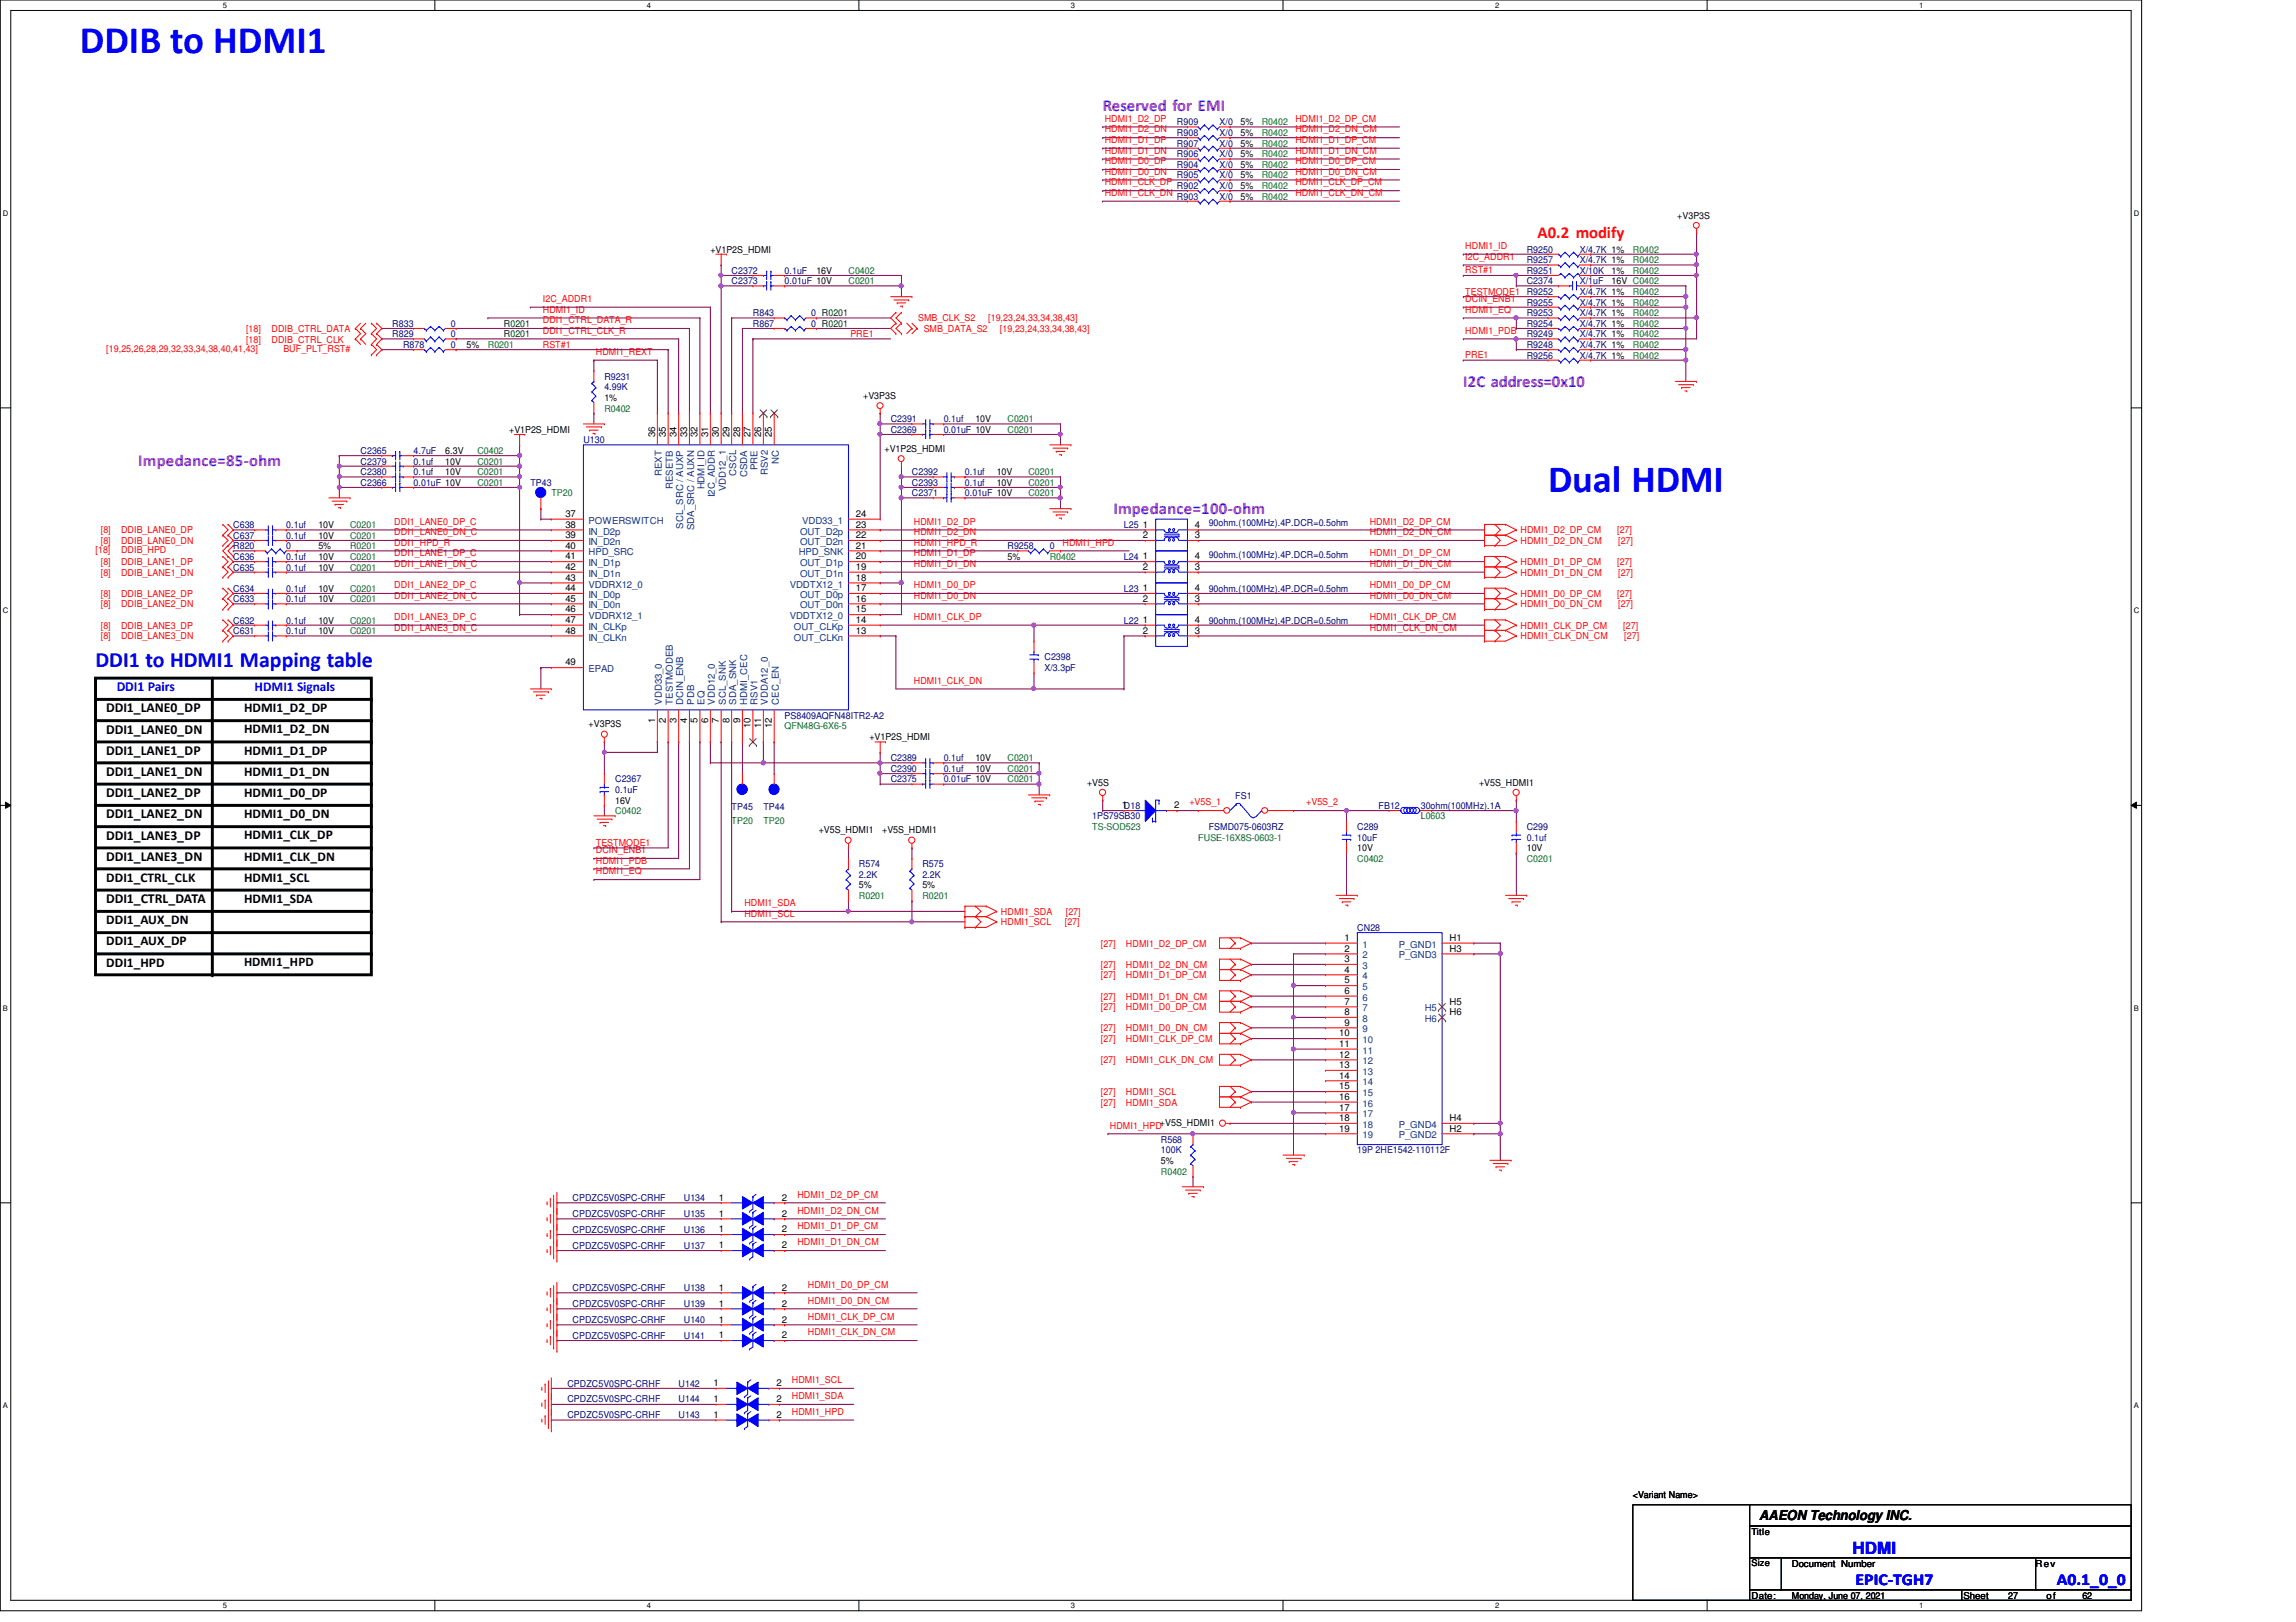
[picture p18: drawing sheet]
<svg xmlns="http://www.w3.org/2000/svg" width="297mm" height="210mm" viewBox="0 0 297 210" stroke-linecap="round" stroke-linejoin="round" font-family="sans-serif">
<defs><g id="words">
<g font-size="5" fill="#00f">
<text x="10.3" y="6.8">DDIB to HDMI1</text>
<text x="200.3" y="63.7">Dual HDMI</text>
</g>
<text font-size="2.8" fill="#00f" x="12.4" y="86.4">DDI1 to HDMI1 Mapping table</text>
<g font-size="2.2" fill="#8000ff">
<text x="142.7" y="14.4">Reserved for EMI</text>
<text x="189.3" y="50.1">I2C address=0x10</text>
<text x="17.9" y="60.4">Impedance=85-ohm</text>
<text x="144.1" y="66.5">Impedance=100-ohm</text>
</g>
<text font-size="2.2" fill="#f00" x="198.9" y="30.9">A0.2 modify</text>
<g font-size="2.2" fill="#00f">
<text x="239.6" y="201">HDMI</text>
<text x="240.1" y="205.1">EPIC-TGH7</text>
<text x="266.1" y="205.1">A0.1_0_0</text>
</g>
<text font-size="1.8" fill="#00f" x="15.1" y="89.5">DDI1 Pairs</text>
<g font-size="1.8">
<text x="13.8" y="92.2">DDI1_LANE0_DP</text>
<text x="13.8" y="95">DDI1_LANE0_DN</text>
<text x="13.8" y="100.4">DDI1_LANE1_DN</text>
<text x="13.8" y="97.7">DDI1_LANE1_DP</text>
<text x="13.8" y="105.9">DDI1_LANE2_DN</text>
<text x="13.8" y="103.2">DDI1_LANE2_DP</text>
<text x="13.8" y="108.7">DDI1_LANE3_DP</text>
<text x="13.8" y="111.4">DDI1_LANE3_DN</text>
<text x="13.8" y="116.9">DDI1_CTRL_DATA</text>
<text x="227.6" y="196.8">AAEON Technology INC.</text>
</g>
<text font-size="1.7" fill="#00f" x="32.9" y="89.4">HDMI1 Signals</text>
<g font-size="1.7">
<text x="31.6" y="94.9">HDMI1_D2_DN</text>
<text x="31.6" y="92.2">HDMI1_D2_DP</text>
<text x="31.6" y="97.7">HDMI1_D1_DP</text>
<text x="31.6" y="100.4">HDMI1_D1_DN</text>
<text x="31.6" y="105.9">HDMI1_D0_DN</text>
<text x="31.6" y="103.1">HDMI1_D0_DP</text>
<text x="31.6" y="108.6">HDMI1_CLK_DP</text>
<text x="31.6" y="111.4">HDMI1_CLK_DN</text>
<text x="13.8" y="114.1">DDI1_CTRL_CLK</text>
<text x="13.8" y="119.6">DDI1_AUX_DN</text>
<text x="31.6" y="114.1">HDMI1_SCL</text>
<text x="31.6" y="116.8">HDMI1_SDA</text>
<text x="13.8" y="122.3">DDI1_AUX_DP</text>
<text x="13.8" y="125.1">DDI1_HPD</text>
<text x="31.6" y="125.1">HDMI1_HPD</text>
</g>
<g font-size="1.2" fill="#f00">
<text x="142.9" y="15.7">HDMI1_D2_DP</text>
<text x="142.9" y="17.1">HDMI1_D2_DN</text>
<text x="167.6" y="15.7">HDMI1_D2_DP_CM</text>
<text x="167.6" y="17.1">HDMI1_D2_DN_CM</text>
<text x="142.9" y="19.9">HDMI1_D1_DN</text>
<text x="142.9" y="18.5">HDMI1_D1_DP</text>
<text x="142.9" y="21.3">HDMI1_D0_DP</text>
<text x="142.9" y="22.6">HDMI1_D0_DN</text>
<text x="167.6" y="19.9">HDMI1_D1_DN_CM</text>
<text x="167.6" y="18.5">HDMI1_D1_DP_CM</text>
<text x="167.6" y="21.3">HDMI1_D0_DP_CM</text>
<text x="167.6" y="22.6">HDMI1_D0_DN_CM</text>
<text x="142.9" y="25.4">HDMI1_CLK_DN</text>
<text x="142.9" y="24">HDMI1_CLK_DP</text>
<text x="167.6" y="24">HDMI1_CLK_DP_CM</text>
<text x="167.6" y="25.4">HDMI1_CLK_DN_CM</text>
<text x="189.6" y="35.4">RST#1</text>
<text x="189.6" y="33.6">I2C_ADDR1</text>
<text x="189.6" y="32.2">HDMI1_ID</text>
<text x="70.2" y="40.5">HDMI1_ID</text>
<text x="70.2" y="41.8">DDI1_CTRL_DATA_R</text>
<text x="70.2" y="39.1">I2C_ADDR1</text>
<text x="118.8" y="41.6">SMB_CLK_S2</text>
<text x="127.8" y="41.6">[19,23,24,33,34,38,43]</text>
<text x="189.6" y="38.1">TESTMODE1</text>
<text x="189.6" y="39.1">DCIN_ENB1</text>
<text x="189.6" y="40.5">HDMI1_EQ</text>
<text x="13.8" y="45.6">[19,25,26,28,29,32,33,34,38,40,41,43]</text>
<text x="31.8" y="44.3">[18]</text>
<text x="31.8" y="43">[18]</text>
<text x="35.1" y="44.3">DDIB_CTRL_CLK</text>
<text x="35.1" y="43">DDIB_CTRL_DATA</text>
<text x="36.7" y="45.6">BUF_PLT_RST#</text>
<text x="70.2" y="43.2">DDI1_CTRL_CLK_R</text>
<text x="70.2" y="45">RST#1</text>
<text x="77.1" y="45.9">HDMI1_REXT</text>
<text x="110" y="43.6">PRE1</text>
<text x="119.5" y="43">SMB_DATA_S2</text>
<text x="129.4" y="43">[19,23,24,33,34,38,43]</text>
<text x="189.6" y="43.2">HDMI1_PDB</text>
<text x="189.6" y="46.4">PRE1</text>
<text x="12.4" y="71.6">[18]</text>
<text x="13" y="69">[8]</text>
<text x="13" y="70.4">[8]</text>
<text x="15.7" y="69">DDIB_LANE0_DP</text>
<text x="15.7" y="70.4">DDIB_LANE0_DN</text>
<text x="15.7" y="71.6">DDIB_HPD</text>
<text x="51" y="70.6">DDI1_HPD_R</text>
<text x="51" y="67.9">DDI1_LANE0_DP_C</text>
<text x="51" y="69.3">DDI1_LANE0_DN_C</text>
<text x="118.2" y="67.9">HDMI1_D2_DP</text>
<text x="118.2" y="69.3">HDMI1_D2_DN</text>
<text x="118.2" y="70.6">HDMI1_HPD_R</text>
<text x="137.5" y="70.6">HDMI1_HPD</text>
<text x="177.2" y="69.3">HDMI1_D2_DN_CM</text>
<text x="177.2" y="67.9">HDMI1_D2_DP_CM</text>
<text x="196.7" y="69">HDMI1_D2_DP_CM</text>
<text x="196.7" y="70.4">HDMI1_D2_DN_CM</text>
<text x="209.2" y="69">[27]</text>
<text x="209.3" y="70.4">[27]</text>
<text x="13" y="73.2">[8]</text>
<text x="13" y="74.5">[8]</text>
<text x="13" y="77.3">[8]</text>
<text x="15.7" y="73.2">DDIB_LANE1_DP</text>
<text x="15.7" y="74.5">DDIB_LANE1_DN</text>
<text x="15.7" y="77.3">DDIB_LANE2_DP</text>
<text x="51" y="73.4">DDI1_LANE1_DN_C</text>
<text x="51" y="72">DDI1_LANE1_DP_C</text>
<text x="51" y="77.5">DDI1_LANE2_DN_C</text>
<text x="51" y="76.1">DDI1_LANE2_DP_C</text>
<text x="118.2" y="77.5">HDMI1_D0_DN</text>
<text x="118.2" y="76.1">HDMI1_D0_DP</text>
<text x="118.2" y="73.4">HDMI1_D1_DN</text>
<text x="118.2" y="72">HDMI1_D1_DP</text>
<text x="177.2" y="76.1">HDMI1_D0_DP_CM</text>
<text x="177.2" y="73.4">HDMI1_D1_DN_CM</text>
<text x="177.2" y="72">HDMI1_D1_DP_CM</text>
<text x="177.2" y="77.5">HDMI1_D0_DN_CM</text>
<text x="196.7" y="73.2">HDMI1_D1_DP_CM</text>
<text x="196.7" y="74.5">HDMI1_D1_DN_CM</text>
<text x="196.7" y="77.3">HDMI1_D0_DP_CM</text>
<text x="209.2" y="73.2">[27]</text>
<text x="209.2" y="77.3">[27]</text>
<text x="209.3" y="74.5">[27]</text>
<text x="13" y="78.6">[8]</text>
<text x="13" y="81.4">[8]</text>
<text x="13" y="82.7">[8]</text>
<text x="15.7" y="78.6">DDIB_LANE2_DN</text>
<text x="15.7" y="81.4">DDIB_LANE3_DP</text>
<text x="15.7" y="82.7">DDIB_LANE3_DN</text>
<text x="51" y="81.6">DDI1_LANE3_DN_C</text>
<text x="51" y="80.2">DDI1_LANE3_DP_C</text>
<text x="118.2" y="80.2">HDMI1_CLK_DP</text>
<text x="177.2" y="81.6">HDMI1_CLK_DN_CM</text>
<text x="177.2" y="80.2">HDMI1_CLK_DP_CM</text>
<text x="196.7" y="78.6">HDMI1_D0_DN_CM</text>
<text x="196.7" y="81.4">HDMI1_CLK_DP_CM</text>
<text x="196.7" y="82.7">HDMI1_CLK_DN_CM</text>
<text x="209.3" y="78.6">[27]</text>
<text x="210" y="81.4">[27]</text>
<text x="210.1" y="82.7">[27]</text>
<text x="118.2" y="88.5">HDMI1_CLK_DN</text>
<text x="153.9" y="104.2">+V5S_1</text>
<text x="169" y="104.2">+V5S_2</text>
<text x="77.1" y="110.4">DCIN_ENB1</text>
<text x="77.1" y="109.5">TESTMODE1</text>
<text x="77.1" y="111.8">HDMI1_PDB</text>
<text x="77.1" y="113.2">HDMI1_EQ</text>
<text x="96.3" y="118.6">HDMI1_SCL</text>
<text x="96.3" y="117.3">HDMI1_SDA</text>
<text x="129.5" y="118.4">HDMI1_SDA</text>
<text x="129.5" y="119.8">HDMI1_SCL</text>
<text x="137.7" y="119.8">[27]</text>
<text x="137.9" y="118.4">[27]</text>
<text x="142.4" y="122.5">[27]</text>
<text x="142.4" y="125.3">[27]</text>
<text x="145.7" y="122.5">HDMI1_D2_DP_CM</text>
<text x="145.7" y="125.3">HDMI1_D2_DN_CM</text>
<text x="142.4" y="126.6">[27]</text>
<text x="142.4" y="129.4">[27]</text>
<text x="142.4" y="130.7">[27]</text>
<text x="145.7" y="126.6">HDMI1_D1_DP_CM</text>
<text x="145.7" y="129.4">HDMI1_D1_DN_CM</text>
<text x="145.7" y="130.7">HDMI1_D0_DP_CM</text>
<text x="142.4" y="133.5">[27]</text>
<text x="142.4" y="134.9">[27]</text>
<text x="142.4" y="137.6">[27]</text>
<text x="145.7" y="133.5">HDMI1_D0_DN_CM</text>
<text x="145.7" y="134.9">HDMI1_CLK_DP_CM</text>
<text x="145.7" y="137.6">HDMI1_CLK_DN_CM</text>
<text x="142.4" y="141.7">[27]</text>
<text x="142.4" y="143.1">[27]</text>
<text x="145.7" y="141.7">HDMI1_SCL</text>
<text x="145.7" y="143.1">HDMI1_SDA</text>
<text x="143.6" y="146">HDMI1_HPD</text>
<text x="103.2" y="155">HDMI1_D2_DP_CM</text>
<text x="103.2" y="157.1">HDMI1_D2_DN_CM</text>
<text x="103.2" y="159.1">HDMI1_D1_DP_CM</text>
<text x="103.2" y="161.2">HDMI1_D1_DN_CM</text>
<text x="104.5" y="166.6">HDMI1_D0_DP_CM</text>
<text x="104.5" y="168.7">HDMI1_D0_DN_CM</text>
<text x="104.5" y="170.8">HDMI1_CLK_DP_CM</text>
<text x="104.5" y="172.8">HDMI1_CLK_DN_CM</text>
<text x="102.4" y="179">HDMI1_SCL</text>
<text x="102.4" y="181.1">HDMI1_SDA</text>
<text x="102.4" y="183.1">HDMI1_HPD</text>
</g>
<g font-size="1.2" fill="#000080">
<text x="152.3" y="16.2">R909</text>
<text x="152.3" y="17.6">R908</text>
<text x="157.8" y="16.2">X/0</text>
<text x="157.8" y="17.6">X/0</text>
<text x="152.3" y="21.7">R904</text>
<text x="152.3" y="20.3">R906</text>
<text x="152.3" y="19">R907</text>
<text x="152.3" y="23.1">R905</text>
<text x="157.8" y="21.7">X/0</text>
<text x="157.8" y="20.3">X/0</text>
<text x="157.8" y="19">X/0</text>
<text x="157.8" y="23.1">X/0</text>
<text x="152.3" y="25.8">R903</text>
<text x="152.3" y="24.4">R902</text>
<text x="157.8" y="25.8">X/0</text>
<text x="157.8" y="24.4">X/0</text>
<text x="94.7" y="35.4">C2372</text>
<text x="101.5" y="35.4">0.1uF</text>
<text x="197.5" y="34">R9257</text>
<text x="197.5" y="32.7">R9250</text>
<text x="197.5" y="35.4">R9251</text>
<text x="204.4" y="34">X/4.7K 1%</text>
<text x="204.4" y="32.7">X/4.7K 1%</text>
<text x="204.4" y="35.4">X/10K</text>
<text x="94.7" y="36.8">C2373</text>
<text x="97.4" y="40.9">R843</text>
<text x="101.5" y="36.8">0.01uF 10V</text>
<text x="104.9" y="40.9">0 R0201</text>
<text x="197.5" y="39.5">R9255</text>
<text x="197.5" y="36.8">C2374</text>
<text x="197.5" y="38.1">R9252</text>
<text x="197.5" y="40.9">R9253</text>
<text x="204.4" y="39.5">X/4.7K 1%</text>
<text x="204.4" y="36.8">X/1uF</text>
<text x="204.4" y="38.1">X/4.7K 1%</text>
<text x="204.4" y="40.9">X/4.7K 1%</text>
<text x="50.8" y="43.6">R829</text>
<text x="50.8" y="42.3">R833</text>
<text x="52.2" y="45">R878</text>
<text x="58.3" y="43.6">0</text>
<text x="58.3" y="45">0</text>
<text x="58.3" y="42.3">0</text>
<text x="97.4" y="42.3">R867</text>
<text x="104.9" y="42.3">0 R0201</text>
<text x="197.5" y="42.3">R9254</text>
<text x="197.5" y="46.4">R9256</text>
<text x="197.5" y="45">R9248</text>
<text x="197.5" y="43.6">R9249</text>
<text x="204.4" y="42.3">X/4.7K 1%</text>
<text x="204.4" y="46.4">X/4.7K 1%</text>
<text x="204.4" y="45">X/4.7K 1%</text>
<text x="204.4" y="43.6">X/4.7K 1%</text>
<text x="78.2" y="49.1">R9231</text>
<text x="78.2" y="50.5">4.99K</text>
<text x="46.6" y="58.7">C2365</text>
<text x="53.5" y="58.7">4.7uF</text>
<text x="75.5" y="57.4">U130</text>
<text x="115.2" y="56">C2369</text>
<text x="115.2" y="54.6">C2391</text>
<text x="122.1" y="56">0.01uF 10V</text>
<text x="122.1" y="54.6">0.1uf</text>
<text x="46.6" y="62.9">C2366</text>
<text x="46.6" y="60.1">C2379</text>
<text x="46.6" y="61.5">C2380</text>
<text x="53.5" y="62.9">0.01uF 10V</text>
<text x="53.5" y="60.1">0.1uf</text>
<text x="53.5" y="61.5">0.1uf</text>
<text x="68.6" y="62.9">TP43</text>
<text x="118" y="62.9">C2393</text>
<text x="118" y="64.2">C2371</text>
<text x="118" y="61.5">C2392</text>
<text x="124.8" y="62.9">0.1uf</text>
<text x="124.8" y="64.2">0.01uF 10V</text>
<text x="124.8" y="61.5">0.1uf</text>
<text x="30.2" y="69.7">C637</text>
<text x="30.2" y="71.1">R820</text>
<text x="30.2" y="68.3">C638</text>
<text x="37" y="69.7">0.1uf</text>
<text x="37" y="71.1">0</text>
<text x="37" y="68.3">0.1uf</text>
<text x="130.3" y="71.1">R9258</text>
<text x="135.8" y="71.1">0</text>
<text x="145.4" y="68.3">L25</text>
<text x="156.4" y="68.1">90ohm.(100MHz).4P.DCR=0.5ohm</text>
<text x="30.2" y="72.4">C636</text>
<text x="30.2" y="73.8">C635</text>
<text x="30.2" y="76.6">C634</text>
<text x="30.2" y="77.9">C633</text>
<text x="37" y="72.4">0.1uf</text>
<text x="37" y="73.8">0.1uf</text>
<text x="37" y="76.6">0.1uf</text>
<text x="37" y="77.9">0.1uf</text>
<text x="145.4" y="76.6">L23</text>
<text x="145.4" y="72.4">L24</text>
<text x="156.4" y="76.6">90ohm.(100MHz).4P.DCR=0.5ohm</text>
<text x="156.4" y="72.2">90ohm.(100MHz).4P.DCR=0.5ohm</text>
<text x="30.2" y="80.7">C632</text>
<text x="30.2" y="82">C631</text>
<text x="37" y="80.7">0.1uf</text>
<text x="37" y="82">0.1uf</text>
<text x="145.4" y="80.7">L22</text>
<text x="156.4" y="80.7">90ohm.(100MHz).4P.DCR=0.5ohm</text>
<text x="135.1" y="85.5">C2398</text>
<text x="135.1" y="86.9">X/3.3pF</text>
<text x="101.5" y="93">PS8409AQFN48ITR2-A2</text>
<text x="79.6" y="101.3">C2367</text>
<text x="115.2" y="98.5">C2389</text>
<text x="115.2" y="99.9">C2390</text>
<text x="115.2" y="101.3">C2375</text>
<text x="122.1" y="98.5">0.1uf</text>
<text x="122.1" y="99.9">0.1uf</text>
<text x="122.1" y="101.3">0.01uF 10V</text>
<text x="79.6" y="102.6">0.1uF</text>
<text x="94.7" y="104.8">TP45</text>
<text x="98.8" y="104.8">TP44</text>
<text x="141.3" y="106">1PS79SB30</text>
<text x="156.4" y="107.4">FSMD075-0603RZ</text>
<text x="159.8" y="103.5">FS1</text>
<text x="175.6" y="107.4">C289</text>
<text x="178.3" y="104.7">FB12</text>
<text x="183.8" y="104.7">30ohm(100MHz).1A</text>
<text x="197.5" y="107.4">C299</text>
<text x="111.1" y="112.2">R574</text>
<text x="111.1" y="113.6">2.2K</text>
<text x="119.3" y="112.2">R575</text>
<text x="119.3" y="113.6">2.2K</text>
<text x="175.6" y="108.8">10uF</text>
<text x="197.5" y="108.8">0.1uf</text>
<text x="175.6" y="120.4">CN28</text>
<text x="150.2" y="147.9">R568</text>
<text x="150.2" y="149.3">100K</text>
<text x="175.6" y="149.3">19P 2HE1542-110112F</text>
<text x="74.1" y="155.4">CPDZC5V0SPC-CRHF</text>
<text x="88.5" y="155.4">U134</text>
<text x="74.1" y="161.6">CPDZC5V0SPC-CRHF</text>
<text x="74.1" y="157.5">CPDZC5V0SPC-CRHF</text>
<text x="74.1" y="159.6">CPDZC5V0SPC-CRHF</text>
<text x="88.5" y="161.6">U137</text>
<text x="88.5" y="157.5">U135</text>
<text x="88.5" y="159.6">U136</text>
<text x="74.1" y="167.1">CPDZC5V0SPC-CRHF</text>
<text x="88.5" y="167.1">U138</text>
<text x="74.1" y="169.2">CPDZC5V0SPC-CRHF</text>
<text x="74.1" y="171.2">CPDZC5V0SPC-CRHF</text>
<text x="74.1" y="173.3">CPDZC5V0SPC-CRHF</text>
<text x="88.5" y="169.2">U139</text>
<text x="88.5" y="171.2">U140</text>
<text x="88.5" y="173.3">U141</text>
<text x="73.4" y="179.5">CPDZC5V0SPC-CRHF</text>
<text x="87.8" y="179.5">U142</text>
<text x="73.4" y="183.6">CPDZC5V0SPC-CRHF</text>
<text x="73.4" y="181.5">CPDZC5V0SPC-CRHF</text>
<text x="87.8" y="183.6">U143</text>
<text x="87.8" y="181.5">U144</text>
</g>
<g font-size="1.2">
<text x="160.5" y="16.2">5%</text>
<text x="160.5" y="17.6">5%</text>
<text x="160.5" y="21.7">5%</text>
<text x="160.5" y="20.3">5%</text>
<text x="160.5" y="19">5%</text>
<text x="160.5" y="23.1">5%</text>
<text x="160.5" y="25.8">5%</text>
<text x="160.5" y="24.4">5%</text>
<text x="217" y="28.3">+V3P3S</text>
<text x="91.9" y="32.7">+V1P2S_HDMI</text>
<text x="105.6" y="35.4">16V</text>
<text x="208.5" y="35.4">1%</text>
<text x="208.5" y="36.8">16V C0402</text>
<text x="60.4" y="45">5%</text>
<text x="78.2" y="51.9">1%</text>
<text x="111.7" y="51.6">+V3P3S</text>
<text x="57.6" y="58.7">6.3V</text>
<text x="65.9" y="56">+V1P2S_HDMI</text>
<text x="84.7" y="56.6" transform="rotate(-90 84.7 56.6)">36</text>
<text x="86.1" y="56.6" transform="rotate(-90 86.1 56.6)">35</text>
<text x="87.5" y="56.6" transform="rotate(-90 87.5 56.6)">34</text>
<text x="88.9" y="56.6" transform="rotate(-90 88.9 56.6)">33</text>
<text x="90.3" y="56.6" transform="rotate(-90 90.3 56.6)">32</text>
<text x="91.6" y="56.6" transform="rotate(-90 91.6 56.6)">31</text>
<text x="93" y="56.6" transform="rotate(-90 93 56.6)">30</text>
<text x="94.4" y="56.6" transform="rotate(-90 94.4 56.6)">29</text>
<text x="95.8" y="56.6" transform="rotate(-90 95.8 56.6)">28</text>
<text x="97.1" y="56.6" transform="rotate(-90 97.1 56.6)">27</text>
<text x="98.5" y="56.6" transform="rotate(-90 98.5 56.6)">26</text>
<text x="99.9" y="56.6" transform="rotate(-90 99.9 56.6)">25</text>
<text x="114.4" y="58.5">+V1P2S_HDMI</text>
<text x="126.2" y="54.6">10V</text>
<text x="57.6" y="60.1">10V</text>
<text x="57.6" y="61.5">10V</text>
<text x="128.9" y="62.9">10V</text>
<text x="128.9" y="61.5">10V</text>
<text x="41.2" y="69.7">10V</text>
<text x="41.2" y="71.1">5%</text>
<text x="41.2" y="68.3">10V</text>
<text x="73.1" y="68.3">38</text>
<text x="73.1" y="69.6">39</text>
<text x="73.1" y="71">40</text>
<text x="73.1" y="66.9">37</text>
<text x="110.7" y="71">21</text>
<text x="110.7" y="68.3">23</text>
<text x="110.7" y="69.6">22</text>
<text x="110.7" y="66.9">24</text>
<text x="147.9" y="69.6">2</text>
<text x="147.9" y="68.3">1</text>
<text x="154.6" y="68.3">4</text>
<text x="154.6" y="69.6">3</text>
<text x="41.2" y="72.4">10V</text>
<text x="41.2" y="73.8">10V</text>
<text x="41.2" y="76.6">10V</text>
<text x="41.2" y="77.9">10V</text>
<text x="73.1" y="77.9">45</text>
<text x="73.1" y="72.4">41</text>
<text x="73.1" y="73.7">42</text>
<text x="73.1" y="75.1">43</text>
<text x="73.1" y="76.5">44</text>
<text x="110.7" y="75.1">18</text>
<text x="110.7" y="77.9">16</text>
<text x="110.7" y="76.5">17</text>
<text x="110.7" y="72.4">20</text>
<text x="110.7" y="73.7">19</text>
<text x="130.3" y="72.4">5%</text>
<text x="147.9" y="77.9">2</text>
<text x="147.9" y="76.5">1</text>
<text x="147.9" y="73.7">2</text>
<text x="147.9" y="72.4">1</text>
<text x="154.6" y="76.5">4</text>
<text x="154.6" y="77.9">3</text>
<text x="154.6" y="72.4">4</text>
<text x="154.6" y="73.7">3</text>
<text x="41.2" y="80.7">10V</text>
<text x="41.2" y="82">10V</text>
<text x="73.1" y="79.2">46</text>
<text x="73.1" y="82">48</text>
<text x="73.1" y="80.6">47</text>
<text x="110.7" y="82">13</text>
<text x="110.7" y="80.6">14</text>
<text x="110.7" y="79.2">15</text>
<text x="147.9" y="82">2</text>
<text x="147.9" y="80.6">1</text>
<text x="154.6" y="80.6">4</text>
<text x="154.6" y="82">3</text>
<text x="73.1" y="86.1">49</text>
<text x="76.2" y="94.1">+V3P3S</text>
<text x="84.7" y="93.5" transform="rotate(-90 84.7 93.5)">1</text>
<text x="86.1" y="93.5" transform="rotate(-90 86.1 93.5)">2</text>
<text x="87.5" y="93.5" transform="rotate(-90 87.5 93.5)">3</text>
<text x="88.9" y="93.5" transform="rotate(-90 88.9 93.5)">4</text>
<text x="90.3" y="93.5" transform="rotate(-90 90.3 93.5)">5</text>
<text x="91.6" y="93.5" transform="rotate(-90 91.6 93.5)">6</text>
<text x="93" y="93.5" transform="rotate(-90 93 93.5)">7</text>
<text x="94.4" y="93.5" transform="rotate(-90 94.4 93.5)">8</text>
<text x="95.8" y="93.5" transform="rotate(-90 95.8 93.5)">9</text>
<text x="97.1" y="94.2" transform="rotate(-90 97.1 94.2)">10</text>
<text x="98.5" y="94.2" transform="rotate(-90 98.5 94.2)">11</text>
<text x="99.9" y="94.2" transform="rotate(-90 99.9 94.2)">12</text>
<text x="112.5" y="95.8">+V1P2S_HDMI</text>
<text x="126.2" y="98.5">10V</text>
<text x="126.2" y="99.9">10V</text>
<text x="140.6" y="101.7">+V5S</text>
<text x="191.3" y="101.7">+V5S_HDMI1</text>
<text x="79.6" y="104">16V</text>
<text x="105.9" y="107.8">+V5S_HDMI1</text>
<text x="114.1" y="107.8">+V5S_HDMI1</text>
<text x="145.1" y="104.6">1D18</text>
<text x="151.9" y="104.6">2</text>
<text x="175.6" y="110.2">10V</text>
<text x="197.5" y="110.2">10V</text>
<text x="111.1" y="115">5%</text>
<text x="119.3" y="115">5%</text>
<text x="173.9" y="121.8">1</text>
<text x="173.9" y="123.1">2</text>
<text x="173.9" y="124.5">3</text>
<text x="173.9" y="125.9">4</text>
<text x="187.5" y="121.8">H1</text>
<text x="187.5" y="123.1">H3</text>
<text x="173.9" y="127.3">5</text>
<text x="173.9" y="128.6">6</text>
<text x="173.9" y="130">7</text>
<text x="173.9" y="131.4">8</text>
<text x="187.5" y="130">H5</text>
<text x="187.5" y="131.4">H6</text>
<text x="173.3" y="134.1">10</text>
<text x="173.3" y="135.5">11</text>
<text x="173.3" y="136.9">12</text>
<text x="173.9" y="132.7">9</text>
<text x="173.3" y="138.2">13</text>
<text x="173.3" y="139.6">14</text>
<text x="173.3" y="141">15</text>
<text x="173.3" y="142.3">16</text>
<text x="173.3" y="143.7">17</text>
<text x="150.1" y="145.7">+V5S_HDMI1</text>
<text x="173.3" y="145.1">18</text>
<text x="173.3" y="146.4">19</text>
<text x="187.5" y="146.4">H2</text>
<text x="187.5" y="145.1">H4</text>
<text x="93" y="155.4">1</text>
<text x="101.1" y="155.4">2</text>
<text x="150.2" y="150.6">5%</text>
<text x="93" y="161.5">1</text>
<text x="93" y="157.4">1</text>
<text x="93" y="159.5">1</text>
<text x="101.1" y="161.5">2</text>
<text x="101.1" y="157.4">2</text>
<text x="101.1" y="159.5">2</text>
<text x="93" y="167">1</text>
<text x="101.1" y="167">2</text>
<text x="93" y="169.1">1</text>
<text x="93" y="171.2">1</text>
<text x="93" y="173.2">1</text>
<text x="101.1" y="169.1">2</text>
<text x="101.1" y="171.2">2</text>
<text x="101.1" y="173.2">2</text>
<text x="92.3" y="179.4">1</text>
<text x="100.5" y="179.4">2</text>
<text x="92.3" y="183.5">1</text>
<text x="92.3" y="181.4">1</text>
<text x="100.5" y="183.5">2</text>
<text x="100.5" y="181.4">2</text>
<text x="211.2" y="193.8">&lt;Variant Name&gt;</text>
<text x="226.6" y="198.6">Title</text>
<text x="226.6" y="202.7">Size</text>
<text x="231.8" y="202.7">Document Number</text>
<text x="263.4" y="202.7">Rev</text>
<text x="226.6" y="206.9">Date:</text>
<text x="231.8" y="206.9">Monday, June 07, 2021</text>
<text x="254" y="206.9">Sheet</text>
<text x="259.8" y="206.9">27</text>
<text x="264.7" y="206.9">of</text>
<text x="269.4" y="206.9">62</text>
</g>
<g font-size="1.2" fill="#008000">
<text x="163.2" y="16.2">R0402</text>
<text x="163.2" y="17.6">R0402</text>
<text x="163.2" y="21.7">R0402</text>
<text x="163.2" y="20.3">R0402</text>
<text x="163.2" y="19">R0402</text>
<text x="163.2" y="23.1">R0402</text>
<text x="163.2" y="25.8">R0402</text>
<text x="163.2" y="24.4">R0402</text>
<text x="109.8" y="35.4">C0402</text>
<text x="211.2" y="34">R0402</text>
<text x="211.2" y="32.7">R0402</text>
<text x="211.2" y="35.4">R0402</text>
<text x="109.8" y="36.8">C0201</text>
<text x="211.2" y="39.5">R0402</text>
<text x="211.2" y="38.1">R0402</text>
<text x="211.2" y="40.9">R0402</text>
<text x="63.1" y="45">R0201</text>
<text x="211.2" y="42.3">R0402</text>
<text x="211.2" y="46.4">R0402</text>
<text x="211.2" y="45">R0402</text>
<text x="211.2" y="43.6">R0402</text>
<text x="78.2" y="53.3">R0402</text>
<text x="61.8" y="58.7">C0402</text>
<text x="130.3" y="56">C0201</text>
<text x="130.3" y="54.6">C0201</text>
<text x="61.8" y="62.9">C0201</text>
<text x="61.8" y="60.1">C0201</text>
<text x="61.8" y="61.5">C0201</text>
<text x="71.3" y="64.2">TP20</text>
<text x="133.1" y="62.9">C0201</text>
<text x="133.1" y="64.2">C0201</text>
<text x="133.1" y="61.5">C0201</text>
<text x="45.3" y="69.7">C0201</text>
<text x="45.3" y="71.1">R0201</text>
<text x="45.3" y="68.3">C0201</text>
<text x="45.3" y="72.4">C0201</text>
<text x="45.3" y="73.8">C0201</text>
<text x="45.3" y="76.6">C0201</text>
<text x="45.3" y="77.9">C0201</text>
<text x="135.8" y="72.4">R0402</text>
<text x="45.3" y="80.7">C0201</text>
<text x="45.3" y="82">C0201</text>
<text x="101.5" y="94.4">QFN48G-6X6-5</text>
<text x="130.3" y="98.5">C0201</text>
<text x="130.3" y="99.9">C0201</text>
<text x="130.3" y="101.3">C0201</text>
<text x="79.6" y="105.4">C0402</text>
<text x="94.7" y="106.6">TP20</text>
<text x="98.8" y="106.6">TP20</text>
<text x="141.3" y="107.4">TS-SOD523</text>
<text x="183.8" y="106">L0603</text>
<text x="155" y="108.8">FUSE-16X8S-0603-1</text>
<text x="175.6" y="111.5">C0402</text>
<text x="197.5" y="111.5">C0201</text>
<text x="111.1" y="116.3">R0201</text>
<text x="119.3" y="116.3">R0201</text>
<text x="150.2" y="152">R0402</text>
</g>
<g font-size="1.2" fill="#004000">
<text x="65.2" y="43.6">R0201</text>
<text x="65.2" y="42.3">R0201</text>
</g>
<g font-size="1.2" fill="#004080">
<text x="85.6" y="61.6" transform="rotate(-90 85.6 61.6)">REXT</text>
<text x="87" y="63.3" transform="rotate(-90 87 63.3)">RESETB</text>
<text x="91.1" y="63.3" transform="rotate(-90 91.1 63.3)">HDMI_ID</text>
<text x="92.5" y="64.3" transform="rotate(-90 92.5 64.3)">I2C_ADDR</text>
<text x="93.9" y="63.6" transform="rotate(-90 93.9 63.6)">VDD12_1</text>
<text x="95.2" y="61.6" transform="rotate(-90 95.2 61.6)">CSCL</text>
<text x="96.6" y="61.7" transform="rotate(-90 96.6 61.7)">CSDA</text>
<text x="98" y="60.8" transform="rotate(-90 98 60.8)">PRE</text>
<text x="99.4" y="61.5" transform="rotate(-90 99.4 61.5)">RSV2</text>
<text x="100.8" y="60" transform="rotate(-90 100.8 60)">NC</text>
<text x="76.2" y="69.2">IN_D2p</text>
<text x="76.2" y="70.5">IN_D2n</text>
<text x="76.2" y="71.9">HPD_SRC</text>
<text x="76.2" y="67.8">POWERSWITCH</text>
<text x="88.4" y="68.4" transform="rotate(-90 88.4 68.4)">SCL_SRC / AUXP</text>
<text x="89.8" y="68.6" transform="rotate(-90 89.8 68.6)">SDA_SRC / AUXN</text>
<text x="103.3" y="71.9">HPD_SNK</text>
<text x="103.5" y="69.2">OUT_D2p</text>
<text x="103.5" y="70.5">OUT_D2n</text>
<text x="103.8" y="67.8">VDD33_1</text>
<text x="76.2" y="73.3">IN_D1p</text>
<text x="76.2" y="74.6">IN_D1n</text>
<text x="76.2" y="76">VDDRX12_0</text>
<text x="76.2" y="77.4">IN_D0p</text>
<text x="102.2" y="76">VDDTX12_1</text>
<text x="103.5" y="77.4">OUT_D0p</text>
<text x="103.5" y="73.3">OUT_D1p</text>
<text x="103.5" y="74.6">OUT_D1n</text>
<text x="76.2" y="78.7">IN_D0n</text>
<text x="76.2" y="80.1">VDDRX12_1</text>
<text x="76.2" y="82.9">IN_CLKn</text>
<text x="76.2" y="81.5">IN_CLKp</text>
<text x="102.2" y="80.1">VDDTX12_0</text>
<text x="102.7" y="82.9">OUT_CLKn</text>
<text x="102.7" y="81.5">OUT_CLKp</text>
<text x="103.5" y="78.7">OUT_D0n</text>
<text x="76.2" y="87">EPAD</text>
<text x="85.6" y="91.2" transform="rotate(-90 85.6 91.2)">VDD33_0</text>
<text x="87" y="91.2" transform="rotate(-90 87 91.2)">TESTMODEB</text>
<text x="88.4" y="91.2" transform="rotate(-90 88.4 91.2)">DCIN_ENB</text>
<text x="89.8" y="91.2" transform="rotate(-90 89.8 91.2)">PDB</text>
<text x="91.1" y="91.2" transform="rotate(-90 91.1 91.2)">EQ</text>
<text x="92.5" y="91.2" transform="rotate(-90 92.5 91.2)">VDD12_0</text>
<text x="93.9" y="91.2" transform="rotate(-90 93.9 91.2)">SCL_SNK</text>
<text x="95.2" y="91.2" transform="rotate(-90 95.2 91.2)">SDA_SNK</text>
<text x="96.6" y="91.2" transform="rotate(-90 96.6 91.2)">HDMI_CEC</text>
<text x="98" y="91.2" transform="rotate(-90 98 91.2)">RSV1</text>
<text x="99.4" y="91.2" transform="rotate(-90 99.4 91.2)">VDDA12_0</text>
<text x="100.8" y="91.2" transform="rotate(-90 100.8 91.2)">CEC_EN</text>
<text x="176.3" y="122.6">1</text>
<text x="176.3" y="124">2</text>
<text x="176.3" y="125.4">3</text>
<text x="181" y="122.6">P_GND1</text>
<text x="181" y="124">P_GND3</text>
<text x="176.3" y="126.7">4</text>
<text x="176.3" y="128.1">5</text>
<text x="176.3" y="129.5">6</text>
<text x="176.3" y="130.9">7</text>
<text x="184.3" y="130.9">H5</text>
<text x="176.3" y="132.2">8</text>
<text x="176.3" y="133.6">9</text>
<text x="176.3" y="135">10</text>
<text x="176.3" y="136.4">11</text>
<text x="176.3" y="137.8">12</text>
<text x="184.3" y="132.2">H6</text>
<text x="176.3" y="139.1">13</text>
<text x="176.3" y="140.5">14</text>
<text x="176.3" y="141.9">15</text>
<text x="176.3" y="143.2">16</text>
<text x="176.3" y="144.6">17</text>
<text x="176.3" y="146">18</text>
<text x="176.3" y="147.3">19</text>
<text x="181" y="147.3">P_GND2</text>
<text x="181" y="146">P_GND4</text>
</g>
<g font-size="1">
<text x="28.8" y="1">5</text>
<text x="83.7" y="1">4</text>
<text x="138.6" y="1">3</text>
<text x="193.4" y="1">2</text>
<text x="248.3" y="1">1</text>
<text x=".4" y="27.9">D</text>
<text x="276.1" y="27.9">D</text>
<text x=".4" y="79.4">C</text>
<text x="276.1" y="79.4">C</text>
<text x=".4" y="130.8">B</text>
<text x="276.1" y="130.8">B</text>
<text x=".4" y="182.2">A</text>
<text x="276.1" y="182.2">A</text>
<text x="28.8" y="208.1">5</text>
<text x="83.7" y="208.1">4</text>
<text x="138.6" y="208.1">3</text>
<text x="193.4" y="208.1">2</text>
<text x="248.3" y="208.1">1</text>
</g>
</g></defs>
<path d="M0 0h277.1v208.4h-277.1zM1.4 1.4h274.3v205.7h-274.3z" fill="none" stroke="#000" stroke-width=".13"/>
<g fill="#fff">
<path d="M28.8 .1h.6v1.1h-.6z"/>
<path d="M28.8 207.2h.6v1.1h-.6z"/>
</g>
<path d="M56.3 0v1.4M56.3 207.1v1.3" fill="none" stroke="#000" stroke-width=".13"/>
<g fill="#fff">
<path d="M83.7 .1h.5v1.1h-.5z"/>
<path d="M83.7 207.2h.5v1.1h-.5z"/>
</g>
<path d="M111.1 0v1.4M111.1 207.1v1.3" fill="none" stroke="#000" stroke-width=".13"/>
<g fill="#fff">
<path d="M138.6 .1h.5v1.1h-.5z"/>
<path d="M138.6 207.2h.5v1.1h-.5z"/>
</g>
<path d="M166 0v1.4M166 207.1v1.3" fill="none" stroke="#000" stroke-width=".13"/>
<g fill="#fff">
<path d="M193.4 .1h.6v1.1h-.6z"/>
<path d="M193.4 207.2h.6v1.1h-.6z"/>
</g>
<path d="M220.8 0v1.4M220.8 207.1v1.3" fill="none" stroke="#000" stroke-width=".13"/>
<g fill="#fff">
<path d="M248.3 .1h.5v1.1h-.5z"/>
<path d="M248.3 207.2h.5v1.1h-.5z"/>
<path d="M.4 27.1h.7v1.1h-.7z"/>
<path d="M276.1 27.1h.7v1.1h-.7z"/>
<path d="M.4 78.5h.7v1.1h-.7z"/>
<path d="M276.1 78.5h.7v1.1h-.7z"/>
</g>
<path d="M0 52.8h1.4M275.7 52.8h1.4" fill="none" stroke="#000" stroke-width=".13"/>
<g fill="#fff">
<path d="M.4 129.9h.6v1.1h-.6z"/>
<path d="M276.1 129.9h.6v1.1h-.6z"/>
</g>
<path d="M0 104.2h1.4M.7 103.8l.7 .4-.7 .4zM275.7 104.2l.7-.4v.8zM275.7 104.2h1.4" fill="none" stroke="#000" stroke-width=".13"/>
<path d="M.7 103.8l.7 .4-.7 .4zM275.7 104.2l.7-.4v.8z" fill="#000"/>
<g fill="#fff">
<path d="M.4 181.4h.6v1.1h-.6z"/>
<path d="M276.1 181.4h.6v1.1h-.6z"/>
</g>
<path d="M0 155.7h1.4M275.7 155.7h1.4" fill="none" stroke="#000" stroke-width=".13"/>
<g fill="none" stroke="#000" stroke-width=".38">
<path d="M12.4 87.8h35.6v38.4h-35.6zM12.4 96h35.6M12.4 93.3h35.6M12.4 98.7h35.6M12.4 90.5h35.6M27.5 87.8v38.4M12.4 104.2h35.6M12.4 112.4h35.6M12.4 109.7h35.6M12.4 115.2h35.6M12.4 117.9h35.6M12.4 101.5h35.6"/>
<path d="M12.4 107h35.6M12.4 123.4h35.6M12.4 120.7h35.6"/>
</g>
<g fill="#000">
<circle cx="48" cy="96" r=".19"/>
<circle cx="48" cy="93.3" r=".19"/>
<circle cx="48" cy="98.7" r=".19"/>
<circle cx="48" cy="90.5" r=".19"/>
<circle cx="48" cy="104.2" r=".19"/>
<circle cx="48" cy="112.4" r=".19"/>
<circle cx="48" cy="117.9" r=".19"/>
<circle cx="48" cy="101.5" r=".19"/>
<circle cx="48" cy="107" r=".19"/>
<circle cx="48" cy="109.7" r=".19"/>
<circle cx="48" cy="115.2" r=".19"/>
<circle cx="27.5" cy="126.2" r=".19"/>
<circle cx="48" cy="123.4" r=".19"/>
<circle cx="48" cy="120.7" r=".19"/>
</g>
<g fill="none" stroke="#800040" stroke-width=".13">
<path d="M43.9 59h.1M43.9 59h5.5M67.2 57.6h.1M67.2 57.6v1.4M76.8 46.6h.1M76.8 46.6v1.4M76.8 46.6h8.2M85 46.6h.1M85 46.6v6.9M109.8 116.6h.1M109.8 109.7h.1M109.8 109.7v1.4"/>
<path d="M109.8 116.6v1.3"/>
</g>
<circle cx="67.2" cy="58.9" r=".26" fill="#f0f"/>
<circle cx="67.2" cy="58.9" r=".26" fill="none" stroke="#f0f" stroke-width=".13"/>
<path d="M43.9 59h.1M43.9 59v1.3M53.5 59h.1M53.5 59h13.7M67.2 59h.1M67.2 59v1.3h-13.7M76.8 53.5h.1M76.8 53.5v1.4M53.5 60.3h.1" fill="none" stroke="#800040" stroke-width=".13"/>
<circle cx="67.2" cy="60.3" r=".26" fill="#f0f"/>
<circle cx="67.2" cy="60.3" r=".26" fill="none" stroke="#f0f" stroke-width=".13"/>
<path d="M43.9 60.3h.1M43.9 60.3v1.4M43.9 60.3h5.5" fill="none" stroke="#800040" stroke-width=".13"/>
<circle cx="43.9" cy="60.3" r=".26" fill="#f0f"/>
<circle cx="43.9" cy="60.3" r=".26" fill="none" stroke="#f0f" stroke-width=".13"/>
<path d="M43.9 61.7h.1M43.9 61.7h5.5M43.9 61.7v1.4" fill="none" stroke="#800040" stroke-width=".13"/>
<circle cx="43.9" cy="63" r=".25" fill="#f0f"/>
<circle cx="43.9" cy="63" r=".25" fill="none" stroke="#f0f" stroke-width=".13"/>
<circle cx="43.9" cy="61.7" r=".26" fill="#f0f"/>
<circle cx="43.9" cy="61.7" r=".26" fill="none" stroke="#f0f" stroke-width=".13"/>
<path d="M53.5 61.7h.1M67.2 60.3h.1M67.2 60.3v1.4h-13.7" fill="none" stroke="#800040" stroke-width=".13"/>
<circle cx="67.2" cy="61.7" r=".26" fill="#f0f"/>
<circle cx="67.2" cy="61.7" r=".26" fill="none" stroke="#f0f" stroke-width=".13"/>
<g fill="none" stroke="#800040" stroke-width=".13">
<path d="M43.9 63.1h.1M43.9 63.1v1.3M43.9 63.1h5.5M53.5 63.1h.1M53.5 63.1h13.7M67.2 61.7h.1M67.2 75.4h.1M67.2 79.5h.1M67.2 63.1h.1M67.2 61.7v17.8M67.2 79.5h4.1M70 67.2h.1"/>
<path d="M70 65.8h.1M70 67.2h1.3M70 65.8v1.4"/>
</g>
<circle cx="67.2" cy="63" r=".25" fill="#f0f"/>
<circle cx="67.2" cy="63" r=".25" fill="none" stroke="#f0f" stroke-width=".13"/>
<path d="M67.2 75.4h.1M67.2 75.4h4.1" fill="none" stroke="#800040" stroke-width=".13"/>
<circle cx="67.2" cy="75.4" r=".26" fill="#f0f"/>
<circle cx="67.2" cy="75.4" r=".26" fill="none" stroke="#f0f" stroke-width=".13"/>
<path d="M70 86.4h.1M70 86.4v2.8M70 86.4h1.3M78.2 97.4h.1M78.2 96h.1M78.2 96v4.1M85 96h.1M85 96v1.4h-6.8" fill="none" stroke="#800040" stroke-width=".13"/>
<circle cx="78.2" cy="97.3" r=".25" fill="#f0f"/>
<circle cx="78.2" cy="97.3" r=".25" fill="none" stroke="#f0f" stroke-width=".13"/>
<path d="M78.2 104.2h.1M78.2 104.2v1.4M93.3 119.3h.1M93.3 119.3h24.7" fill="none" stroke="#800040" stroke-width=".13"/>
<path d="M117.8 119.1l.1-.1 .3 .2-.1 .3h-.2h-.1z" fill-rule="evenodd" fill="#f0f"/>
<path d="M117.8 119.1l.1-.1 .3 .2-.1 .3h-.2h-.1z" fill="none" stroke="#f0f" stroke-width=".13"/>
<path d="M94.7 117.9h.1M94.7 117.9h15.1" fill="none" stroke="#800040" stroke-width=".13"/>
<circle cx="109.7" cy="117.9" r=".25" fill="#f0f"/>
<circle cx="109.7" cy="117.9" r=".25" fill="none" stroke="#f0f" stroke-width=".13"/>
<path d="M63.1 41.1h.1M63.1 41.1h27.4M90.5 41.1h.1M90.5 41.1v12.4M113.9 53.5h.1M113.9 53.5v1.4M93.3 96h.1M93.3 96v23.3M94.7 96h.1M94.7 96v21.9M109.8 117.9h.1M109.8 117.9h15" fill="none" stroke="#800040" stroke-width=".13"/>
<circle cx="113.8" cy="54.8" r=".26" fill="#f0f"/>
<circle cx="113.8" cy="54.8" r=".26" fill="none" stroke="#f0f" stroke-width=".13"/>
<path d="M86.4 45.3h.1M86.4 45.3v8.2M113.9 54.9h.1M113.9 56.2h.1M113.9 54.9v12.3M113.9 54.9h4.1" fill="none" stroke="#800040" stroke-width=".13"/>
<circle cx="113.8" cy="56.2" r=".25" fill="#f0f"/>
<circle cx="113.8" cy="56.2" r=".25" fill="none" stroke="#f0f" stroke-width=".13"/>
<g fill="none" stroke="#800040" stroke-width=".13">
<path d="M113.9 56.2h.1M113.9 56.2h4.1M122.1 54.9h.1M122.1 56.2h.1M122.1 56.2h15.1M122.1 54.9h15.1M137.2 54.9h.1M137.2 56.2h.1M137.2 54.9v2.7M113.9 68.6h.1M113.9 78.1h.1M113.9 76.8h.1"/>
<path d="M113.9 69.9h.1M113.9 68.6h34.3M113.9 78.1h34.3M113.9 76.8h34.3M113.9 69.9h34.3"/>
</g>
<circle cx="137.2" cy="56.2" r=".25" fill="#f0f"/>
<circle cx="137.2" cy="56.2" r=".25" fill="none" stroke="#f0f" stroke-width=".13"/>
<path d="M113.9 74h.1M113.9 72.7h.1M113.9 74h34.3M113.9 72.7h34.3M116.6 63.1h.1M116.6 63.1h4.1M113.9 80.9h19.9M133.8 80.9h.1" fill="none" stroke="#800040" stroke-width=".13"/>
<circle cx="116.6" cy="63" r=".25" fill="#f0f"/>
<circle cx="116.6" cy="63" r=".25" fill="none" stroke="#f0f" stroke-width=".13"/>
<path d="M116.6 60.3h.1M116.6 60.3v1.4" fill="none" stroke="#800040" stroke-width=".13"/>
<circle cx="116.6" cy="61.7" r=".26" fill="#f0f"/>
<circle cx="116.6" cy="61.7" r=".26" fill="none" stroke="#f0f" stroke-width=".13"/>
<path d="M116.6 63.1h.1M116.6 64.4h.1M116.6 63.1v1.3M116.6 64.4h4.1M124.8 63.1h.1M124.8 63.1h12.4M115.9 89.2h17.9M133.8 89.2h.1" fill="none" stroke="#800040" stroke-width=".13"/>
<circle cx="137.2" cy="63" r=".25" fill="#f0f"/>
<circle cx="137.2" cy="63" r=".25" fill="none" stroke="#f0f" stroke-width=".13"/>
<path d="M30.2 69.9h.1M30.2 68.6h.1M30.2 69.9h2.7M30.2 68.6h2.7M124.8 64.4h.1M124.8 64.4h12.4M137.2 64.4h.1M137.2 64.4v1.4" fill="none" stroke="#800040" stroke-width=".13"/>
<circle cx="137.2" cy="64.4" r=".26" fill="#f0f"/>
<circle cx="137.2" cy="64.4" r=".26" fill="none" stroke="#f0f" stroke-width=".13"/>
<path d="M116.6 61.7h.1M116.6 64.4h.1M116.6 61.7h4.1M116.6 61.7v1.4M116.6 64.4v11M124.8 61.7h.1M124.8 61.7h12.4M137.2 63.1h.1M137.2 61.7h.1M137.2 61.7v2.7" fill="none" stroke="#800040" stroke-width=".13"/>
<circle cx="116.6" cy="64.4" r=".26" fill="#f0f"/>
<circle cx="116.6" cy="64.4" r=".26" fill="none" stroke="#f0f" stroke-width=".13"/>
<path d="M113.9 79.5h.1M116.6 75.4h.1M116.6 75.4v4.1h-2.7" fill="none" stroke="#800040" stroke-width=".13"/>
<circle cx="116.6" cy="75.4" r=".26" fill="#f0f"/>
<circle cx="116.6" cy="75.4" r=".26" fill="none" stroke="#f0f" stroke-width=".13"/>
<g fill="none" stroke="#800040" stroke-width=".13">
<path d="M68.6 39.8h.1M68.6 39.8h23.3M91.9 39.8h.1M91.9 39.8v13.7M93.3 34.3h.1M93.3 37h.1M93.3 35.6h.1M93.3 34.3v1.3M93.3 37h4.1M93.3 35.6h4.1M116.6 35.6h.1M116.6 35.6v1.4"/>
<path d="M49.4 42.5h.1M49.4 42.5h4.1M59 43.9h.1M59 42.5h.1M59 43.9h28.8M59 42.5h30.2M87.8 43.9h.1M87.8 43.9v9.6M89.2 42.5h.1M89.2 42.5v11M30.2 74h.1M30.2 72.7h.1"/>
<path d="M30.2 71.3h.1M30.2 74h2.7M30.2 72.7h2.7M30.2 71.3h2.7M37 74h.1M37 72.7h.1M37 78.1h.1M37 76.8h.1M37 74h34.3M37 72.7h34.3M37 78.1h34.3M37 76.8h34.3"/>
<path d="M38.4 71.3h.1M38.4 71.3h32.9M113.9 75.4h.1M113.9 75.4h2.7M37 82.3h.1M37 80.9h.1M37 82.3h34.3M37 80.9h34.3"/>
</g>
<circle cx="93.3" cy="35.6" r=".25" fill="#f0f"/>
<circle cx="93.3" cy="35.6" r=".25" fill="none" stroke="#f0f" stroke-width=".13"/>
<path d="M93.3 35.6h.1M93.3 37h.1M93.3 35.6v17.9" fill="none" stroke="#800040" stroke-width=".13"/>
<circle cx="93.3" cy="37" r=".26" fill="#f0f"/>
<circle cx="93.3" cy="37" r=".26" fill="none" stroke="#f0f" stroke-width=".13"/>
<path d="M101.5 37h.1M101.5 37h15.1" fill="none" stroke="#800040" stroke-width=".13"/>
<circle cx="116.6" cy="37" r=".26" fill="#f0f"/>
<circle cx="116.6" cy="37" r=".26" fill="none" stroke="#f0f" stroke-width=".13"/>
<g fill="none" stroke="#800040" stroke-width=".13">
<path d="M101.5 35.6h.1M101.5 35.6h15.1M116.6 37h.1M116.6 37v1.4M205.8 35.6h.1M205.8 35.6h13.7M94.7 41.1h.1M94.7 41.1h5.5M94.7 41.1v12.4M96.1 42.5h.1M96.1 42.5h4.1M96.1 42.5v11"/>
<path d="M97.4 43.9h.1M97.4 43.9h17.8M97.4 43.9v9.6M105.6 41.1h.1M105.6 42.5h.1M105.6 41.1h9.6M105.6 42.5h9.6"/>
</g>
<circle cx="219.5" cy="35.6" r=".25" fill="#f0f"/>
<circle cx="219.5" cy="35.6" r=".25" fill="none" stroke="#f0f" stroke-width=".13"/>
<path d="M189.3 35.6h.1M189.3 35.6h6.9" fill="none" stroke="#800040" stroke-width=".13"/>
<circle cx="196.1" cy="35.6" r=".25" fill="#f0f"/>
<circle cx="196.1" cy="35.6" r=".25" fill="none" stroke="#f0f" stroke-width=".13"/>
<path d="M189.3 38.4h.1M189.3 38.4h11M205.8 38.4h.1M205.8 38.4h12.3M218.1 38.4h.1M218.1 38.4v1.4" fill="none" stroke="#800040" stroke-width=".13"/>
<circle cx="218.1" cy="38.4" r=".26" fill="#f0f"/>
<circle cx="218.1" cy="38.4" r=".26" fill="none" stroke="#f0f" stroke-width=".13"/>
<g fill="none" stroke="#800040" stroke-width=".13">
<path d="M196.2 35.6h.1M196.2 37h.1M196.2 37h5.4M196.2 35.6h4.1M196.2 35.6v1.4M205.8 37h.1M205.8 37h12.3M218.1 37h.1M218.1 37v1.4M205.8 42.5h.1M205.8 42.5h12.3M218.1 42.5h.1"/>
<path d="M218.1 42.5v2.8"/>
</g>
<circle cx="218.1" cy="42.5" r=".25" fill="#f0f"/>
<circle cx="218.1" cy="42.5" r=".25" fill="none" stroke="#f0f" stroke-width=".13"/>
<path d="M219.5 35.6h.1M219.5 35.6v5.5h-13.7M205.8 41.1h.1" fill="none" stroke="#800040" stroke-width=".13"/>
<circle cx="219.5" cy="41.1" r=".26" fill="#f0f"/>
<circle cx="219.5" cy="41.1" r=".26" fill="none" stroke="#f0f" stroke-width=".13"/>
<path d="M205.8 39.8h.1M205.8 39.8h12.3M218.1 39.8h.1M218.1 39.8v2.7" fill="none" stroke="#800040" stroke-width=".13"/>
<circle cx="218.1" cy="39.8" r=".26" fill="#f0f"/>
<circle cx="218.1" cy="39.8" r=".26" fill="none" stroke="#f0f" stroke-width=".13"/>
<path d="M189.3 39.8h.1M189.3 39.8h11M189.3 41.1h.1M189.3 41.1h11M196.2 41.1h.1M196.2 42.5h.1M196.2 41.1v1.4M196.2 42.5h4.1M205.8 43.9h.1M219.5 41.1h.1M219.5 41.1v2.8h-13.7" fill="none" stroke="#800040" stroke-width=".13"/>
<circle cx="196.1" cy="41.1" r=".26" fill="#f0f"/>
<circle cx="196.1" cy="41.1" r=".26" fill="none" stroke="#f0f" stroke-width=".13"/>
<path d="M205.8 46.6h.1M205.8 46.6h12.3M218.1 46.6h.1M218.1 46.6v2.8" fill="none" stroke="#800040" stroke-width=".13"/>
<circle cx="218.1" cy="46.6" r=".26" fill="#f0f"/>
<circle cx="218.1" cy="46.6" r=".26" fill="none" stroke="#f0f" stroke-width=".13"/>
<path d="M196.2 43.9h.1M196.2 45.3h.1M196.2 43.9h4.1M196.2 43.9v1.4M196.2 45.3h4.1M205.8 45.3h.1M205.8 45.3h12.3M218.1 45.3h.1M218.1 45.3v1.3" fill="none" stroke="#800040" stroke-width=".13"/>
<circle cx="218.1" cy="45.2" r=".26" fill="#f0f"/>
<circle cx="218.1" cy="45.2" r=".26" fill="none" stroke="#f0f" stroke-width=".13"/>
<path d="M189.3 43.9h.1M189.3 43.9h6.9" fill="none" stroke="#800040" stroke-width=".13"/>
<circle cx="196.1" cy="43.9" r=".26" fill="#f0f"/>
<circle cx="196.1" cy="43.9" r=".26" fill="none" stroke="#f0f" stroke-width=".13"/>
<path d="M205.8 32.9h.1M205.8 32.9h13.7M219.5 32.9h.1M219.5 32.9v1.4" fill="none" stroke="#800040" stroke-width=".13"/>
<circle cx="219.5" cy="32.9" r=".26" fill="#f0f"/>
<circle cx="219.5" cy="32.9" r=".26" fill="none" stroke="#f0f" stroke-width=".13"/>
<path d="M189.3 34.3h.1M189.3 34.3h11M205.8 34.3h.1M205.8 34.3h13.7" fill="none" stroke="#800040" stroke-width=".13"/>
<circle cx="219.5" cy="34.2" r=".26" fill="#f0f"/>
<circle cx="219.5" cy="34.2" r=".26" fill="none" stroke="#f0f" stroke-width=".13"/>
<g fill="none" stroke="#800040" stroke-width=".13">
<path d="M189.3 32.9h.1M189.3 32.9h11M219.5 30.1h.1M219.5 34.3h.1M219.5 30.1v2.8M219.5 34.3v1.3M49.4 45.3h.1M49.4 45.3h4.1M59 45.3h.1M59 45.3h27.4M189.3 46.6h.1M189.3 46.6h11"/>
<path d="M86.4 96h.1M86.4 96v13.7h-9.6M87.8 96h.1M87.8 96v15.1h-11M89.2 96h.1M89.2 96v16.4h-12.4M90.5 96h.1M90.5 96v17.8h-13.7M76.8 111.1h.1M76.8 109.7h.1M76.8 112.4h.1M76.8 113.8h.1"/>
<path d="M113.9 100.1h.1M113.9 100.1h4.1M122.1 100.1h.1M122.1 100.1h12.3M134.4 101.5h.1M134.4 101.5v1.4"/>
</g>
<circle cx="134.4" cy="100.1" r=".26" fill="#f0f"/>
<circle cx="134.4" cy="100.1" r=".26" fill="none" stroke="#f0f" stroke-width=".13"/>
<path d="M113.9 101.5h.1M113.9 100.1h.1M113.9 101.5h4.1M113.9 100.1v1.4" fill="none" stroke="#800040" stroke-width=".13"/>
<circle cx="113.8" cy="100.1" r=".26" fill="#f0f"/>
<circle cx="113.8" cy="100.1" r=".26" fill="none" stroke="#f0f" stroke-width=".13"/>
<path d="M113.9 97.4h.1M113.9 98.7h.1M113.9 97.4v2.7M113.9 98.7h4.1M122.1 101.5h.1M122.1 101.5h12.3" fill="none" stroke="#800040" stroke-width=".13"/>
<circle cx="134.4" cy="101.5" r=".26" fill="#f0f"/>
<circle cx="134.4" cy="101.5" r=".26" fill="none" stroke="#f0f" stroke-width=".13"/>
<path d="M91.9 96h.1M91.9 98.7h.1M91.9 96v2.7M91.9 98.7h22M96.1 96h.1M96.1 96v4.1M98.8 96h.1M98.8 98.7h.1M98.8 96v2.7" fill="none" stroke="#800040" stroke-width=".13"/>
<circle cx="113.8" cy="98.7" r=".26" fill="#f0f"/>
<circle cx="113.8" cy="98.7" r=".26" fill="none" stroke="#f0f" stroke-width=".13"/>
<circle cx="98.8" cy="98.7" r=".26" fill="#f0f"/>
<circle cx="98.8" cy="98.7" r=".26" fill="none" stroke="#f0f" stroke-width=".13"/>
<g fill="none" stroke="#800040" stroke-width=".13">
<path d="M49.4 43.9h.1M49.4 43.9h4.1M30.2 76.8h.1M30.2 78.1h.1M30.2 76.8h2.7M30.2 78.1h2.7M37 68.6h.1M37 69.9h.1M37 68.6h34.3M37 69.9h34.3M113.9 71.3h.1M113.9 71.3h17.8"/>
<path d="M155 69.9h.1M155 76.8h.1M155 74h.1M155 72.7h.1M155 78.1h.1M155 68.6h.1M155 76.8h37.1M155 78.1h37.1M155 68.6h37.1M155 69.9h37.1M155 74h37.1M155 72.7h37.1"/>
<path d="M30.2 82.3h.1M30.2 80.9h.1M30.2 82.3h2.7M30.2 80.9h2.7M100.2 96h.1M100.2 96v4.1M122.1 98.7h.1M122.1 98.7h12.3M134.4 98.7h.1M134.4 98.7v2.8M155 82.3h.1M155 80.9h.1"/>
<path d="M155 82.3h37.1M155 80.9h37.1M118 119.3h.1M118 116.6h.1M118 109.7h.1M118 119.3h6.8M118 109.7v1.4M118 116.6v2.7M134.4 100.1h.1M167.3 123.4h.1M167.3 127.6h.1M167.3 123.4h4.2"/>
<path d="M167.3 123.4v8.3M167.3 127.6h4.2"/>
</g>
<circle cx="167.3" cy="131.6" r=".25" fill="#f0f"/>
<circle cx="167.3" cy="131.6" r=".25" fill="none" stroke="#f0f" stroke-width=".13"/>
<circle cx="167.3" cy="127.5" r=".26" fill="#f0f"/>
<circle cx="167.3" cy="127.5" r=".26" fill="none" stroke="#f0f" stroke-width=".13"/>
<path d="M167.3 131.7h.1M167.3 131.7h4.2M167.3 131.7v4.1" fill="none" stroke="#800040" stroke-width=".13"/>
<circle cx="167.3" cy="135.8" r=".26" fill="#f0f"/>
<circle cx="167.3" cy="135.8" r=".26" fill="none" stroke="#f0f" stroke-width=".13"/>
<path d="M167.3 135.8h.1M167.3 135.8h4.2M167.3 135.8v13.7M167.3 144h.1M167.3 144h4.2" fill="none" stroke="#800040" stroke-width=".13"/>
<circle cx="167.3" cy="144" r=".26" fill="#f0f"/>
<circle cx="167.3" cy="144" r=".26" fill="none" stroke="#f0f" stroke-width=".13"/>
<g fill="none" stroke="#800040" stroke-width=".13">
<path d="M161.9 122h.1M161.9 124.8h.1M161.9 126.2h.1M161.9 128.9h.1M161.9 130.3h.1M161.9 133h.1M161.9 134.4h.1M161.9 137.2h.1M161.9 122h9.6M161.9 124.8h9.6M161.9 126.2h9.6M161.9 128.9h9.6"/>
<path d="M161.9 130.3h9.6M161.9 133h9.6M161.9 134.4h9.6M161.9 137.2h9.6M154.3 146.7h.1M154.3 146.7h17.2M159.1 145.4h.1M159.1 145.4h12.4M161.9 141.3h.1M161.9 142.6h.1M161.9 141.3h9.6M161.9 142.6h9.6"/>
</g>
<circle cx="154.3" cy="146.7" r=".26" fill="#f0f"/>
<circle cx="154.3" cy="146.7" r=".26" fill="none" stroke="#f0f" stroke-width=".13"/>
<path d="M194.1 123.4h.1M194.1 123.4v22" fill="none" stroke="#800040" stroke-width=".13"/>
<circle cx="194.1" cy="145.3" r=".25" fill="#f0f"/>
<circle cx="194.1" cy="145.3" r=".25" fill="none" stroke="#f0f" stroke-width=".13"/>
<circle cx="194.1" cy="123.4" r=".26" fill="#f0f"/>
<circle cx="194.1" cy="123.4" r=".26" fill="none" stroke="#f0f" stroke-width=".13"/>
<path d="M190.7 123.4h.1M190.7 122h.1M190.7 122h3.4M194.1 122h.1M194.1 122v1.4h-3.4M190.7 145.4h.1M190.7 146.7h.1M190.7 145.4h3.4M194.1 145.4h.1M194.1 145.4v1.3h-3.4" fill="none" stroke="#800040" stroke-width=".13"/>
<circle cx="194.1" cy="146.7" r=".26" fill="#f0f"/>
<circle cx="194.1" cy="146.7" r=".26" fill="none" stroke="#f0f" stroke-width=".13"/>
<g fill="none" stroke="#800040" stroke-width=".13">
<path d="M142.7 16.4h.1M142.7 17.8h.1M142.7 19.2h.1M142.7 16.4h10.9M142.7 17.8h10.9M142.7 19.2h10.9M159.1 16.4h.1M159.1 17.8h.1M159.1 19.2h.1M159.1 16.4h22M159.1 17.8h22M159.1 19.2h22"/>
<path d="M142.7 20.6h.1M142.7 21.9h.1M142.7 23.3h.1M142.7 26h.1M142.7 24.7h.1M142.7 20.6h10.9M142.7 21.9h10.9M142.7 23.3h10.9M142.7 24.7h10.9M142.7 26h10.9M159.1 20.6h.1M159.1 21.9h.1"/>
<path d="M159.1 23.3h.1M159.1 24.7h.1M159.1 26h.1M159.1 20.6h22M159.1 21.9h22M159.1 23.3h22M159.1 24.7h22M159.1 26h22M142.7 104.9h.1M142.7 103.5h.1M142.7 104.9h2.7M142.7 103.5v1.4"/>
<path d="M152.3 104.9h.1M152.3 104.9h2.7M167.3 104.9h.1M167.3 104.9h6.9M174.2 110.4h.1M174.2 110.4v5.5M185.2 104.9h.1M185.2 104.9h11M196.2 104.9h.1M196.2 104.9v1.4M194.1 146.7h.1M194.1 146.7v3.5"/>
</g>
<circle cx="196.1" cy="104.9" r=".26" fill="#f0f"/>
<circle cx="196.1" cy="104.9" r=".26" fill="none" stroke="#f0f" stroke-width=".13"/>
<path d="M174.2 104.9h.1M174.2 104.9h5.5M174.2 104.9v1.4M196.2 110.4h.1M196.2 103.5h.1M196.2 103.5v1.4M196.2 110.4v5.5" fill="none" stroke="#800040" stroke-width=".13"/>
<circle cx="174.2" cy="104.9" r=".26" fill="#f0f"/>
<circle cx="174.2" cy="104.9" r=".26" fill="none" stroke="#f0f" stroke-width=".13"/>
<g fill="none" stroke="#800040" stroke-width=".13">
<path d="M137.2 71.3h.1M137.2 71.3h8.9M113.9 82.3h.1M113.9 82.3h2M115.9 82.3h.1M115.9 82.3v6.9M133.8 80.9h.1M133.8 80.9v2.1M133.8 80.9h14.4M145.4 82.3h.1M145.4 82.3v6.9M145.4 82.3h2.8"/>
<path d="M148.2 82.3h.1M148.2 80.9h.1M143.3 146.7h.1M143.3 146.7h11M154.3 152.2h.1M154.3 152.2v1.4"/>
</g>
<circle cx="133.7" cy="80.9" r=".26" fill="#f0f"/>
<circle cx="133.7" cy="80.9" r=".26" fill="none" stroke="#f0f" stroke-width=".13"/>
<path d="M133.8 89.2h.1M133.8 87.1v2.1M133.8 89.2h11.6M145.4 89.2h.1" fill="none" stroke="#800040" stroke-width=".13"/>
<circle cx="133.7" cy="89.1" r=".26" fill="#f0f"/>
<circle cx="133.7" cy="89.1" r=".26" fill="none" stroke="#f0f" stroke-width=".13"/>
<g fill="none" stroke="#800040" stroke-width=".13">
<path d="M72 155.7h.1M72 157.7h.1M72 159.8h.1M72 155.7h21.3M72 157.7h21.3M72 159.8h21.3M101.5 155.7h.1M101.5 157.7h.1M101.5 159.8h.1M101.5 155.7h13.1M101.5 157.7h13.1M101.5 159.8h13.1"/>
<path d="M71.3 179.7h.1M71.3 179.7h21.3M72 161.8h.1M72 167.3h.1M72 169.4h.1M72 171.4h.1M72 173.5h.1M72 161.8h21.3M72 167.3h21.3M72 169.4h21.3M72 171.4h21.3M72 173.5h21.3"/>
<path d="M100.8 179.7h.1M100.8 179.7h9.6M101.5 161.8h.1M101.5 167.3h.1M101.5 169.4h.1M101.5 171.4h.1M101.5 173.5h.1M101.5 161.8h13.1M101.5 167.3h17.2M101.5 169.4h17.2M101.5 171.4h17.2M101.5 173.5h17.2"/>
<path d="M71.3 181.7h.1M71.3 183.8h.1M71.3 181.7h21.3M71.3 183.8h21.3M100.8 181.7h.1M100.8 183.8h.1M100.8 181.7h9.6M100.8 183.8h9.6"/>
</g>
<g fill="none" stroke="#f00" stroke-width=".13">
<path d="M92.6 32.9h1.4M93.3 34.3h.1M93.3 32.9v1.4M94 32.9h.1M115.2 38.4h2.8M115.7 38.8h1.9M116.1 39.2h.1M116.1 39.2h1.1M116.5 39.6h.3M116.8 39.6h.1M117.6 38.8h.1M118 38.4h.1"/>
<path d="M219.5 30.1h.1M219.5 29.6v.5M46 43.9h.1M46 42.5h.1M46 43.9l.6 .7M46 42.5l.6 .7-.6 .7M46.6 43.9h.1M46.6 42.5h.1M46.6 43.9l.7 .7M46.6 42.5l.7 .7-.7 .7M46.6 41.8l-.6 .7M47.3 41.8l-.7 .7"/>
<path d="M48 44.6h.1M48 43.2h.1M48 41.8h.1M48 45.9h.1M48 43.2l.7 .7-.7 .7M48 41.8l.7 .7-.7 .7M48 44.6l.7 .7-.7 .6M48.7 43.2h.1M48.7 44.6h.1M48.7 41.8h.1M48.7 45.9h.1M48.7 43.2l.7 .7-.7 .7"/>
<path d="M48.7 41.8l.7 .7-.7 .7M48.7 44.6l.7 .7-.7 .6M66.5 56.2h1.4M67.2 57.6h.1M67.2 56.2v1.4M67.9 56.2h.1M75.5 54.9h2.7M75.9 55.2h1.9M76.3 55.7h.1M76.3 55.7h1.1M76.7 56.1h.3M77 56.1h.1"/>
<path d="M77.8 55.2h.1M78.2 54.9h.1M113.9 53.5h.1M113.9 52.9v.6M115.9 40.4h.1M115.9 41.8h.1M115.9 43.2h.1M115.9 40.4l-.7 .7 .7 .7M115.9 41.8l-.7 .7 .7 .7M116.6 41.8h.1M116.6 40.4h.1M116.6 43.2h.1"/>
<path d="M116.6 59.8v.5M116.6 40.4l-.7 .7 .7 .7M116.6 41.8l-.7 .7 .7 .7M117.3 41.8l.7 .7M118 42.5h.1M118 42.5l-.7 .7M118 41.8l.7 .7M118.7 42.5h.1M118.7 42.5l-.7 .7M135.8 57.6h2.8M136.2 58h1.9M136.6 58.4h.1"/>
<path d="M136.6 58.4h1.1M137 58.8h.3M137.3 58.8h.1M138.1 58h.1M138.6 57.6h.1M216.7 49.4h2.8M217.2 49.8h1.9M217.5 50.2h.1M217.5 50.2h1.1M218 50.6h.2M218.2 50.6h.1M219.1 49.8h.1"/>
<path d="M219.5 49.4h.1M28.8 69.3h.1M28.8 67.9h.1M28.8 70.6h.1M28.8 73.4h.1M28.8 72h.1M28.8 74.7h.1M28.8 77.5h.1M28.8 76.1h.1M28.8 78.9h.1M28.8 67.9l.7 .7-.7 .7M28.8 69.3l.7 .6-.7 .7"/>
<path d="M28.8 72l.7 .7-.7 .7M28.8 73.4l.7 .6-.7 .7M28.8 76.1l.7 .7-.7 .7M28.8 77.5l.7 .6-.7 .8M29.5 67.9h.1M29.5 69.3h.1M29.5 70.6h.1M29.5 72h.1M29.5 73.4h.1M29.5 74.7h.1M29.5 76.1h.1M29.5 77.5h.1"/>
<path d="M29.5 78.9h.1M29.5 67.9l.7 .7-.7 .7M29.5 69.3l.7 .6-1.4 1.4 .7 .7M29.5 72l.7 .7-.7 .7M29.5 73.4l.7 .6-.7 .7M29.5 76.1l.7 .7-.7 .7M29.5 77.5l.7 .6-.7 .8M30.2 72h.1M30.2 70.6h.1M30.2 70.6l-.7 .7 .7 .7M32.9 69.9h.1M32.9 69.9h1.4"/>
<path d="M35.7 69.9h1.3M37 69.9h.1M42.5 64.4h2.8M43 64.9h1.9M43.3 65.3h.1M43.3 65.3h1.1M43.8 65.7h.3M44.1 65.7h.1M44.9 64.9h.1M45.3 64.4h.1M116.6 60.3h.1M135.8 65.8h2.8"/>
<path d="M136.2 66.3h1.9M136.6 66.6h.1M136.6 66.6h1.1M137 67.1h.3M137.3 67.1h.1M138.1 66.3h.1M138.6 65.8h.1M192.1 69.3h.1M192.1 67.9h.1M192.1 70.6h.1M192.1 73.4h.1M192.1 72h.1"/>
<path d="M192.1 74.7h.1M192.1 77.5h.1M192.1 76.1h.1M192.1 78.9h.1M192.1 69.3h2.7M192.1 67.9h2.7M192.1 67.9v2.7M192.1 72v2.7M192.1 76.1v2.8M192.1 73.4h2.7M192.1 72h2.7M192.1 77.5h2.7"/>
<path d="M192.1 76.1h2.7M193.4 69.3h.1M193.4 67.9h.1M193.4 70.6h.1M193.4 73.4h.1M193.4 72h.1M193.4 74.7h.1M193.4 77.5h.1M193.4 76.1h.1M193.4 78.9h.1M193.4 67.9l.7 .7-.7 .7M193.4 69.3l.7 .6-.7 .7"/>
<path d="M193.4 72l.7 .7-.7 .7M193.4 73.4l.7 .6-.7 .7M193.4 76.1l.7 .7-.7 .7M193.4 77.5l.7 .6-.7 .8M194.8 67.9h.1M194.8 69.3h.1M194.8 72h.1M194.8 73.4h.1M194.8 76.1h.1M194.8 77.5h.1M194.8 67.9l1.4 .7M194.8 69.3l1.4 .6"/>
<path d="M194.8 72l1.4 .7M194.8 73.4l1.4 .6M194.8 76.1l1.4 .7M194.8 77.5l1.4 .6M196.2 68.6h.1M196.2 69.9h.1M196.2 72.7h.1M196.2 74h.1M196.2 76.8h.1M196.2 78.1h.1M196.2 68.6l-1.4 .7M196.2 69.9l-1.4 .7h-2.7"/>
<path d="M196.2 72.7l-1.4 .7M196.2 74l-1.4 .7h-2.7M196.2 76.8l-1.4 .7M196.2 78.1l-1.4 .8h-2.7M28.8 81.6h.1M28.8 80.2h.1M28.8 83h.1M28.8 80.2l.7 .7-.7 .7M28.8 81.6l.7 .7-.7 .7M29.5 80.2h.1M29.5 81.6h.1M29.5 83h.1"/>
<path d="M29.5 80.2l.7 .7-.7 .7M29.5 81.6l.7 .7-.7 .7M68.6 89.2h2.7M69 89.5h1.9M69.4 90h.1M69.4 90h1.1M69.8 90.4h.3M70.1 90.4h.1M70.9 89.5h.1M71.3 89.2h.1M78.2 96h.1M78.2 95.5v.5"/>
<path d="M113.2 96h1.4M113.9 97.4h.1M113.9 96v1.4M114.6 96h.1M133.8 87.1h.1M133.8 83h.1M133.8 83v1.3M133.8 85.7v1.4M192.1 81.6h.1M192.1 80.2h.1M192.1 83h.1M192.1 80.2v2.8"/>
<path d="M192.1 81.6h2.7M192.1 80.2h2.7M193.4 81.6h.1M193.4 80.2h.1M193.4 83h.1M193.4 80.2l.7 .7-.7 .7M193.4 81.6l.7 .7-.7 .7M194.8 80.2h.1M194.8 81.6h.1M194.8 80.2l1.4 .7M194.8 81.6l1.4 .7M196.2 80.9h.1"/>
<path d="M196.2 82.3h.1M196.2 80.9l-1.4 .7M196.2 82.3l-1.4 .7h-2.7M76.8 105.6h2.8M77.3 106h1.9M77.6 106.4h.1M77.6 106.4h1.1M78.1 106.8h.3M78.4 106.8h.1M79.2 106h.1M79.6 105.6h.1M109.8 109.7h.1"/>
<path d="M109.8 109.2v.5M118 109.7h.1M118 109.2v.5M124.8 118.6h.1M124.8 117.3h.1M124.8 118.6h2.8M124.8 117.3h2.8M124.8 117.3v2.7M126.2 118.6h.1M126.2 117.3h.1M126.2 117.3l.7 .6-.7 .7M126.2 118.6l.7 .7-.7 .7"/>
<path d="M127.6 117.3h.1M127.6 118.6h.1M127.6 117.3l1.3 .6M127.6 118.6l1.3 .7M128.9 117.9h.1M128.9 119.3h.1M128.9 117.9l-1.3 .7M128.9 119.3l-1.3 .7h-2.8M133.1 102.9h2.7M133.5 103.3h1.9M133.9 103.7h.1M133.9 103.7h1.1"/>
<path d="M134.3 104.1h.3M134.6 104.1h.1M135.4 103.3h.1M135.8 102.9h.1M142.7 103.5h.1M142.7 103v.5M172.8 115.9h2.8M173.3 116.3h1.9M173.6 116.7h.1M173.6 116.7h1.1M174.1 117.1h.3M174.4 117.1h.1"/>
<path d="M175.2 116.3h.1M175.6 115.9h.1M194.8 115.9h2.7M195.2 116.3h1.9M195.6 116.7h.1M195.6 116.7h1.1M196 117.1h.3M196.2 103.5h.1M196.2 103v.5M196.3 117.1h.1M197.1 116.3h.1M197.5 115.9h.1"/>
<path d="M124.8 120h.1M126.2 120h.1M157.8 121.4h.1M157.8 124.1h.1M157.8 125.5h.1M157.8 128.2h.1M157.8 129.6h.1M157.8 132.3h.1M157.8 133.7h.1M157.8 136.4h.1M157.8 121.4v1.3h2.7M157.8 121.4h2.7"/>
<path d="M157.8 124.1v2.8h2.7M157.8 128.2v2.8h2.7M157.8 132.3v2.8h2.7M157.8 136.4v1.4h2.7M157.8 125.5h2.7M157.8 124.1h2.7M157.8 129.6h2.7M157.8 128.2h2.7M157.8 133.7h2.7M157.8 132.3h2.7M157.8 136.4h2.7M159.1 121.4l.7 .6"/>
<path d="M159.1 124.1l.7 .7M159.1 128.2l.7 .7M159.1 132.3l.7 .7M159.1 136.4l.7 .8M159.8 122h.1M159.8 124.8h.1M159.8 126.2h.1M159.8 128.9h.1M159.8 130.3h.1M159.8 133h.1M159.8 134.4h.1M159.8 137.2h.1"/>
<path d="M159.8 122l-.7 .7M159.8 124.8l-.7 .7 .7 .7M159.8 126.2l-.7 .7M159.8 128.9l-.7 .7 .7 .7M159.8 130.3l-.7 .7M159.8 133l-.7 .7 .7 .7M159.8 134.4l-.7 .7M159.8 137.2l-.7 .6M160.5 122.7h.1M160.5 121.4h.1M160.5 125.5h.1M160.5 124.1h.1"/>
<path d="M160.5 126.9h.1M160.5 129.6h.1M160.5 128.2h.1M160.5 131h.1M160.5 133.7h.1M160.5 132.3h.1M160.5 135.1h.1M160.5 137.8h.1M160.5 136.4h.1M160.5 121.4l1.4 .6M160.5 124.1l1.4 .7M160.5 125.5l1.4 .7"/>
<path d="M160.5 128.2l1.4 .7M160.5 129.6l1.4 .7M160.5 132.3l1.4 .7M160.5 133.7l1.4 .7M160.5 136.4l1.4 .8M161.9 122h.1M161.9 124.8h.1M161.9 126.2h.1M161.9 128.9h.1M161.9 130.3h.1M161.9 133h.1M161.9 134.4h.1"/>
<path d="M161.9 137.2h.1M161.9 122l-1.4 .7M161.9 124.8l-1.4 .7M161.9 126.2l-1.4 .7M161.9 128.9l-1.4 .7M161.9 130.3l-1.4 .7M161.9 133l-1.4 .7M161.9 134.4l-1.4 .7M161.9 137.2l-1.4 .6M70.8 155.8h.1M70.8 157.9h.1M70.8 159.9h.1"/>
<path d="M70.8 155.5v.3M70.8 157.6v.3M70.8 159.6v.3M71.2 155.1h.1M71.2 157.2h.1M71.2 159.2h.1M71.2 155.1v1.1M71.2 157.2v1.1M71.2 159.2v1.1M71.6 156.6h.1M71.6 158.7h.1M71.6 154.7v1.9"/>
<path d="M71.6 156.8v1.9M71.6 158.8v1.9M72 157h.1M72 159.1h.1M72 154.3v8.9M152.9 153.6h2.8M153.4 154h1.9M153.8 154.4h.1M153.8 154.4h1.1M154.2 154.9h.3M154.5 154.9h.1M155.3 154h.1"/>
<path d="M155.7 153.6h.1M157.8 140.6h.1M157.8 141.9h.1M157.8 140.6v2.7h2.7M157.8 141.9h2.7M157.8 140.6h2.7M158.6 145.4h.5M159.1 145.4h.1M159.1 140.6l.7 .7M159.8 141.3h.1M159.8 142.6h.1M159.8 141.3l-.7 .6 .7 .7"/>
<path d="M159.8 142.6l-.7 .7M160.5 141.9h.1M160.5 140.6h.1M160.5 143.3h.1M160.5 140.6l1.4 .7M160.5 141.9l1.4 .7M161.9 141.3h.1M161.9 142.6h.1M161.9 141.3l-1.4 .6M161.9 142.6l-1.4 .7M166 149.5h2.7M166.4 149.9h1.9"/>
<path d="M166.8 150.3h.1M166.8 150.3h1.1M167.2 150.7h.3M167.5 150.7h.1M168.3 149.9h.1M168.7 149.5h.1M192.7 150.2h2.8M193.2 150.6h1.9M193.5 151h.1M193.5 151h1.1M194 151.4h.2M194.2 151.4h.1"/>
<path d="M195.1 150.6h.1M195.5 150.2h.1M70.1 179.8h.1M70.1 179.5v.3M70.5 179.1h.1M70.5 179.1v1.1M70.8 162h.1M70.8 167.5h.1M70.8 169.5h.1M70.8 171.6h.1M70.8 173.6h.1M70.8 161.7v.3"/>
<path d="M70.8 167.2v.3M70.8 169.2v.3M70.8 171.3v.3M70.8 173.4v.2M70.9 178.7v1.9M71.2 161.3h.1M71.2 166.8h.1M71.2 168.8h.1M71.2 170.9h.1M71.2 172.9h.1M71.2 161.3v1.1M71.2 166.8v1.1"/>
<path d="M71.2 168.8v1.1M71.2 170.9v1.1M71.2 172.9v1.1M71.3 178.3v6.9M71.6 160.7h.1M71.6 162.8h.1M71.6 168.3h.1M71.6 170.3h.1M71.6 172.4h.1M71.6 174.5h.1M71.6 160.9v1.9M71.6 166.4v1.9"/>
<path d="M71.6 168.4v1.9M71.6 170.5v1.9M71.6 172.6v1.9M72 161.2h.1M72 163.2h.1M72 168.7h.1M72 170.7h.1M72 172.8h.1M72 174.9h.1M72 165.9v9M70.1 181.9h.1M70.1 183.9h.1"/>
<path d="M70.1 181.6v.3M70.1 183.6v.3M70.5 181.2h.1M70.5 183.2h.1M70.5 181.2v1.1M70.5 183.2v1.1M70.9 180.6h.1M70.9 182.7h.1M70.9 184.7h.1M70.9 180.8v1.9M70.9 182.8v1.9M71.3 181h.1"/>
<path d="M71.3 183.1h.1M71.3 185.2h.1"/>
<circle cx="219.5" cy="29.2" r=".38"/>
<circle cx="113.9" cy="52.5" r=".39"/>
<circle cx="116.6" cy="59.3" r=".38"/>
<circle cx="78.2" cy="95" r=".39"/>
<circle cx="109.7" cy="108.7" r=".39"/>
<circle cx="118" cy="108.7" r=".4"/>
<circle cx="142.6" cy="102.5" r=".4"/>
<circle cx="196.1" cy="102.5" r=".4"/>
<circle cx="158.1" cy="145.3" r=".39"/>
</g>
<path d="M211.2 194.7h15.2v12.4h-15.2zM226.4 194.7h49.3v2.8h-49.3zM226.4 197.5h49.3v4.1h-49.3zM226.4 201.6h4.1v4.1h-4.1zM226.4 205.7h27.4v1.4h-27.4zM230.5 201.6h32.9v4.1h-32.9zM253.8 205.7h21.9v1.4h-21.9zM263.4 201.6h12.3v4.1h-12.3z" fill="none" stroke="#000" stroke-width=".13"/>
<g fill="none" stroke="#00f" stroke-width=".13">
<path d="M34.3 69.9h.4M34.7 70.5h.1M34.7 69.9h.1M34.7 69.4v1.1M35.3 70.5h.1M35.3 69.4v1.1M35.3 69.9h.4M35.7 69.9h.1M133.2 84.8h1.1M133.2 85.3h1.1M133.8 84.3h.1M133.8 85.3h.1"/>
<path d="M133.8 84.3v.5M133.8 85.3v.4M134.3 84.8h.1M134.3 85.3h.1"/>
</g>
<circle cx="69.9" cy="63.7" r=".66" fill="#00f"/>
<g fill="none" stroke="#00f" stroke-width=".13">
<path d="M54.9 43.9h.1M54.9 45.3h.1M54.9 43.9l.3 .3M54.9 45.3l.3 .2M55.2 44.2h.1M55.2 45.5h.1M55.7 43.6h.1M55.7 45h.1M55.7 43.6l-.5 .6M55.7 43.6l.6 .6M55.7 45l-.5 .5M55.7 45l.6 .5"/>
<path d="M56.3 44.2h.1M56.3 45.5h.1M56.8 43.6h.1M56.8 45h.1M56.8 43.6l.6 .6M56.8 43.6l-.5 .6M56.8 45l.6 .5M56.8 45l-.5 .5M57.4 44.2h.1M57.4 45.5h.1M57.6 43.9l-.2 .3M57.6 45.3l-.2 .2"/>
<path d="M75.5 57.6h34.3v34.3h-34.3zM201.6 42.5h.1M201.6 42.5l.3 .3M201.9 42.8h.1M202.5 42.2h.1M202.5 42.2l-.6 .6M202.5 42.2l.5 .6M203 42.8h.1M203.6 42.2h.1M203.6 42.2l.5 .6M203.6 42.2l-.6 .6M204.1 42.8h.1"/>
<path d="M204.4 42.5l-.3 .3M50.8 63.1h.1M50.8 63.1h.4M51.2 62.5h.1M51.2 62.5v1.1M51.7 62.5h.1M51.7 63.1h.1M51.7 63.1h.5M51.7 62.5v1.1"/>
<circle cx="69.9" cy="63.7" r=".66"/>
</g>
<g fill="none" stroke="#f00" stroke-width=".13">
<path d="M53.5 43.9h.1M53.5 45.3h.1M53.5 43.9h1.4M53.5 45.3h1.4M57.6 43.9h1.4M57.6 45.3h1.4M59 43.9h.1M59 45.3h.1M85 53.5h.1M85 53.5v4.1M86.4 53.5h.1M86.4 53.5v4.1"/>
<path d="M87.8 53.5h.1M87.8 53.5v4.1M89.2 53.5h.1M89.2 53.5v4.1M90.5 53.5h.1M90.5 53.5v4.1M91.9 53.5h.1M91.9 53.5v4.1M93.3 53.5h.1M93.3 53.5v4.1M94.7 53.5h.1M94.7 53.5v4.1"/>
<path d="M96.1 53.5h.1M96.1 53.5v4.1M97.4 53.5h.1M97.4 53.5v4.1M98.8 53.5h.1M98.8 53.5v4.1M100.2 53.5h.1M100.2 53.5v4.1M200.3 42.5h.1M200.3 42.5h1.3M204.4 42.5h1.4M205.8 42.5h.1"/>
<path d="M49.4 63.1h.1M49.4 63.1h1.4M52.2 63.1h1.3M53.5 63.1h.1M70 65.8h.1M70 64.4v1.4M71.3 78.1h.1M71.3 68.6h.1M71.3 69.9h.1M71.3 71.3h.1M71.3 72.7h.1M71.3 74h.1"/>
<path d="M71.3 75.4h.1M71.3 76.8h.1M71.3 79.5h.1M71.3 67.2h.1M71.3 71.3h4.2M71.3 75.4h4.2M71.3 79.5h4.2M71.3 78.1h4.2M71.3 76.8h4.2M71.3 72.7h4.2M71.3 74h4.2M71.3 68.6h4.2"/>
<path d="M71.3 69.9h4.2M71.3 67.2h4.2M109.8 71.3h4.1M109.8 75.4h4.1M109.8 79.5h4.1M109.8 78.1h4.1M109.8 76.8h4.1M109.8 72.7h4.1M109.8 74h4.1M109.8 68.6h4.1M109.8 69.9h4.1M109.8 67.2h4.1"/>
<path d="M113.9 71.3h.1M113.9 75.4h.1M113.9 79.5h.1M113.9 78.1h.1M113.9 76.8h.1M113.9 72.7h.1M113.9 74h.1M113.9 68.6h.1M113.9 69.9h.1M113.9 67.2h.1M71.3 82.3h.1M71.3 80.9h.1"/>
<path d="M71.3 86.4h.1M71.3 82.3h4.2M71.3 80.9h4.2M71.3 86.4h4.2M85 96h.1M85 91.9v4.1M86.4 96h.1M86.4 91.9v4.1M87.8 96h.1M87.8 91.9v4.1M89.2 96h.1M89.2 91.9v4.1"/>
<path d="M90.5 96h.1M90.5 91.9v4.1M91.9 96h.1M91.9 91.9v4.1M93.3 96h.1M93.3 91.9v4.1M94.7 96h.1M94.7 91.9v4.1M96.1 96h.1M96.1 91.9v4.1M97.4 96h.1M97.4 91.9v4.1"/>
<path d="M98.8 96h.1M98.8 91.9v4.1M100.2 96h.1M100.2 91.9v4.1M109.8 82.3h4.1M109.8 80.9h4.1M113.9 82.3h.1M113.9 80.9h.1"/>
</g>
<path d="M98.3 53.9h.1M98.3 53l.9 .9M99.2 53l-.9 .9M99.2 53.9h.1M99.7 53.9h.1M99.7 53l.9 .9M100.6 53l-.9 .9M100.6 53.9h.1M96.9 96.5h.1M97 95.6l.9 .9M97.8 95.6l-.9 .9M97.9 96.5h.1" fill="none" stroke="#804000" stroke-width=".13"/>
<path d="M96.1 166.5l1.3 .8-1.3 .8z" fill="#00f"/>
<path d="M94.7 167.3h1.4M96.1 166.5l1.3 .8-1.3 .8zM96.1 167.3h.1M97.4 166.5h.1M97.4 166.5v1.6M98.8 167.3h1.4M100.2 167.3h.1" fill="none" stroke="#00f" stroke-width=".13"/>
<path d="M97.4 167.3l1.4-.8v1.6z" fill="#00f"/>
<g fill="none" stroke="#00f" stroke-width=".13">
<path d="M155 26h.1M155 26l.3 .3M155.3 26.3h.1M155.8 25.8h.1M155.8 25.8l-.5 .5M155.8 25.8l.6 .5M156.4 26.3h.1M156.9 25.8h.1M156.9 25.8l.6 .5M156.9 25.8l-.5 .5M157.5 26.3h.1M157.8 26l-.3 .3"/>
<path d="M34.3 71.3h.1M34.3 71.3l.3 .3M34.6 71.6h.1M35.1 71h.1M35.1 71l-.5 .6M35.1 71l.6 .6M35.7 71.6h.1M36.2 71h.1M36.2 71l.6 .6M36.2 71l-.5 .6M36.8 71.6h.1M37 71.3l-.2 .3"/>
<path d="M97 168.4h.1M97.4 167.3l1.4-.8v1.6zM97.4 166.5h.1M97.4 168.1l-.4 .3M97.8 166.2l-.4 .3"/>
</g>
<path d="M153.6 26h.1M153.6 26h1.4M157.8 26h1.3M159.1 26h.1M32.9 71.3h.1M32.9 71.3h1.4M37 71.3h1.4M38.4 71.3h.1M93.3 167.3h.1M93.3 167.3h1.4M100.2 167.3h1.3M101.5 167.3h.1" fill="none" stroke="#f00" stroke-width=".13"/>
<path d="M96.1 161l1.3 .8-1.3 .8z" fill="#00f"/>
<path d="M94.7 161.8h1.4M96.1 161l1.3 .8-1.3 .8zM96.1 161.8h.1M97.4 161h.1M97.4 161v1.6M98.8 161.8h1.4M100.2 161.8h.1" fill="none" stroke="#00f" stroke-width=".13"/>
<path d="M97.4 161.8l1.4-.8v1.6z" fill="#00f"/>
<g fill="none" stroke="#00f" stroke-width=".13">
<path d="M155 21.9h.1M155 21.9l.3 .3M155.3 22.2h.1M155.8 21.7h.1M155.8 21.7l-.5 .5M155.8 21.7l.6 .5M156.4 22.2h.1M156.9 21.7h.1M156.9 21.7l.6 .5M156.9 21.7l-.5 .5M157.5 22.2h.1M157.8 21.9l-.3 .3"/>
<path d="M201.6 39.8h.1M201.6 39.8l.3 .2M202.5 39.5h.1M202.5 39.5l-.6 .5M202.5 39.5l.5 .5M203.6 39.5h.1M203.6 39.5l.5 .5M203.6 39.5l-.6 .5M204.4 39.8l-.3 .2M201.9 40h.1M203 40h.1M204.1 40h.1"/>
<path d="M34.3 72.7h.4M34.7 73.2h.1M34.7 72.7h.1M34.7 72.1v1.1M35.3 73.2h.1M35.3 72.1v1.1M35.3 72.7h.4M35.7 72.7h.1M122.1 63.1h.4M122.5 63.6h.1M122.5 63.1h.1M122.5 62.5v1.1"/>
<path d="M123.1 63.6h.1M123.1 62.5v1.1M123.1 63.1h.4M123.5 63.1h.1M97 162.9h.1M97.4 161.8l1.4-.8v1.6zM97.4 161h.1M97.4 162.6l-.4 .3M97.8 160.7l-.4 .3"/>
</g>
<g fill="none" stroke="#f00" stroke-width=".13">
<path d="M153.6 21.9h.1M153.6 21.9h1.4M157.8 21.9h1.3M159.1 21.9h.1M200.3 39.8h.1M200.3 39.8h1.3M204.4 39.8h1.4M205.8 39.8h.1M32.9 72.7h.1M32.9 72.7h1.4M35.7 72.7h1.3M37 72.7h.1"/>
<path d="M120.7 63.1h.1M120.7 63.1h1.4M123.5 63.1h1.3M124.8 63.1h.1M93.3 161.8h.1M93.3 161.8h1.4M100.2 161.8h1.3M101.5 161.8h.1"/>
</g>
<path d="M96.1 168.6l1.3 .8-1.3 .8z" fill="#00f"/>
<path d="M94.7 169.4h1.4M96.1 168.6l1.3 .8-1.3 .8zM96.1 169.4h.1M97.4 168.6h.1M97.4 168.6v1.6M98.8 169.4h1.4M100.2 169.4h.1" fill="none" stroke="#00f" stroke-width=".13"/>
<path d="M97.4 169.4l1.4-.8v1.6z" fill="#00f"/>
<g fill="none" stroke="#00f" stroke-width=".13">
<path d="M155 16.4h.1M155 16.4l.3 .3M155.3 16.7h.1M155.8 16.2h.1M155.8 16.2l-.5 .5M155.8 16.2l.6 .5M156.4 16.7h.1M156.9 16.2h.1M156.9 16.2l.6 .5M156.9 16.2l-.5 .5M157.5 16.7h.1M157.8 16.4l-.3 .3"/>
<path d="M98.8 35.6h.1M98.8 35.6h.4M99.2 35.1h.1M99.2 35.1v1.1M99.7 35.1h.1M99.7 35.6h.1M99.7 35.6h.5M99.7 35.1v1.1M51.2 59.8v1.1M51.7 59.8v1.1M201.6 46.6h.1M201.6 46.6l.3 .3"/>
<path d="M201.9 46.9h.1M202.5 46.4h.1M202.5 46.4l-.6 .5M202.5 46.4l.5 .5M203 46.9h.1M203.6 46.4h.1M203.6 46.4l.5 .5M203.6 46.4l-.6 .5M204.1 46.9h.1M204.4 46.6l-.3 .3M34.3 74h.4M34.7 74.6h.1"/>
<path d="M34.7 74h.1M34.7 73.5v1.1M35.3 74.6h.1M35.3 73.5v1.1M35.3 74h.4M35.7 74h.1M50.8 60.3h.4M51.2 60.9h.1M51.2 60.3h.1M51.7 60.9h.1M51.7 60.3h.5M52.2 60.3h.1"/>
<path d="M122.1 64.4h.1M122.1 64.4h.4M122.5 63.9h.1M122.5 63.9v1.1M123.1 63.9h.1M123.1 64.4h.1M123.1 64.4h.4M123.1 63.9v1.1M133.1 71.3h.1M133.1 71.3l.2 .3M133.3 71.6h.1M133.9 71h.1"/>
<path d="M133.9 71l-.6 .6M133.9 71l.5 .6M134.4 71.6h.1M135 71h.1M135 71l.5 .6M135 71l-.6 .6M135.5 71.6h.1M135.8 71.3l-.3 .3M149.5 75.4h4.1v4.1h-4.1zM149.5 78.1h1.1a.38 .38 0 0 1 .4-.3 .38 .38 0 0 1 .4 .4h-.2a.37 .37 0 0 1 .4-.4 .37 .37 0 0 1 .3 .4h-.1a.37 .37 0 0 1 .3-.4 .37 .37 0 0 1 .4 .3M149.5 76.8h.1M149.5 78.1h.1"/>
<path d="M150.6 77.6h1.9M150.6 77.3h1.9M151.4 76.8l-.2-.1a.37 .37 0 0 0 .2 .5 .37 .37 0 0 0 .5-.2l.1-.2M151.4 76.8a.41 .41 0 0 1-.3 .3 .41 .41 0 0 1-.4-.1l-.1-.2h-1.1M151.9 76.8l-.1-.1a.35 .35 0 0 0 .1 .4 .35 .35 0 0 0 .5-.1l.1-.2M152.5 77.6h.1M152.5 77.3h.1M152.5 76.8h1.1M152.5 78.1h1.1M153.6 78.1h.1M153.6 76.8h.1M181.1 104.9h.1"/>
<path d="M181.2 104.9h.1M183.7 104.9h.1M97 170.5h.1M97.4 169.4l1.4-.8v1.6zM97.4 168.6h.1M97.4 170.2l-.4 .3M97.8 168.3l-.4 .3"/>
<circle cx="181.6" cy="104.9" r=".39"/>
<circle cx="182" cy="104.9" r=".4"/>
<circle cx="182.4" cy="104.9" r=".4"/>
<circle cx="182.8" cy="104.9" r=".39"/>
<circle cx="183.2" cy="104.9" r=".39"/>
</g>
<g fill="none" stroke="#f00" stroke-width=".13">
<path d="M153.6 16.4h.1M153.6 16.4h1.4M157.8 16.4h1.3M159.1 16.4h.1M97.4 35.6h.1M97.4 35.6h1.4M100.2 35.6h1.3M101.5 35.6h.1M200.3 46.6h.1M200.3 46.6h1.3M204.4 46.6h1.4M205.8 46.6h.1"/>
<path d="M32.9 74h.1M32.9 74h1.4M35.7 74h1.3M37 74h.1M49.4 60.3h.1M49.4 60.3h1.4M52.2 60.3h1.3M53.5 60.3h.1M120.7 64.4h.1M120.7 64.4h1.4M123.5 64.4h1.3M124.8 64.4h.1"/>
<path d="M131.7 71.3h.1M131.7 71.3h1.4M135.8 71.3h1.4M137.2 71.3h.1M148.2 78.1h.1M148.2 76.8h.1M148.2 78.1h1.3M148.2 76.8h1.3M153.6 78.1h1.4M153.6 76.8h1.4M155 76.8h.1M155 78.1h.1"/>
<path d="M179.7 104.9h.1M179.7 104.9h1.4M183.8 104.9h1.4M185.2 104.9h.1M93.3 169.4h.1M93.3 169.4h1.4M100.2 169.4h1.3M101.5 169.4h.1"/>
</g>
<path d="M96.1 170.6l1.3 .8-1.3 .9z" fill="#00f"/>
<path d="M94.7 171.4h1.4M96.1 170.6l1.3 .8-1.3 .9zM96.1 171.4h.1M97.4 170.6h.1M97.4 170.6v1.7M98.8 171.4h1.4M100.2 171.4h.1" fill="none" stroke="#00f" stroke-width=".13"/>
<path d="M97.4 171.4l1.4-.8v1.7z" fill="#00f"/>
<path d="M97 172.6h.1M97.4 171.4l1.4-.8v1.7zM97.4 170.6h.1M97.4 172.3l-.4 .3M97.8 170.3l-.4 .3" fill="none" stroke="#00f" stroke-width=".13"/>
<path d="M93.3 171.4h.1M93.3 171.4h1.4M100.2 171.4h1.3M101.5 171.4h.1" fill="none" stroke="#f00" stroke-width=".13"/>
<circle cx="100.1" cy="102.1" r=".67" fill="#00f"/>
<g fill="none" stroke="#00f" stroke-width=".13">
<path d="M98.8 37h.1M98.8 37h.4M99.2 36.4h.1M99.2 36.4v1.1M99.7 36.4h.1M99.7 37h.1M99.7 37h.5M99.7 36.4v1.1M76.6 49.6h.1M76.6 51.8h.1M76.6 50.7h.1M76.6 49.6l.5 .6"/>
<path d="M76.6 51.8l.2 .3M76.6 50.7l.5 .6M76.8 49.4h.1M76.8 49.4l-.2 .2M77.1 51.3h.1M77.1 50.2h.1M77.1 51.3l-.5 .5M77.1 50.2l-.5 .5M119.3 56.2h.1M119.3 56.2h.5M119.8 55.7h.1M119.8 55.7v1.1"/>
<path d="M120.3 55.7h.1M120.3 56.2h.1M120.3 56.2h.4M120.3 55.7v1.1M201.6 45.3h.1M201.6 45.3l.3 .2M201.9 45.5h.1M202.5 45h.1M202.5 45l-.6 .5M202.5 45l.5 .5M203 45.5h.1M203.6 45h.1"/>
<path d="M203.6 45l.5 .5M203.6 45l-.6 .5M204.1 45.5h.1M204.4 45.3l-.3 .2M34.3 76.8h.4M34.7 77.3h.1M34.7 76.8h.1M34.7 76.2v1.1M35.3 77.3h.1M35.3 76.2v1.1M35.3 76.8h.4M35.7 76.8h.1"/>
<path d="M149.5 79.5h4.1v4.2h-4.1zM149.5 80.9h.1M149.5 82.3h.1M150.6 81.7h1.9M150.6 81.4h1.9M151.2 82.3l.1 .1 .1-.1a.38 .38 0 0 0-.4-.4 .38 .38 0 0 0-.4 .4h-1.1M151.4 80.9l-.2-.1a.37 .37 0 0 0 .2 .5 .37 .37 0 0 0 .5-.2l.1-.2M151.4 80.9a.41 .41 0 0 1-.3 .4 .41 .41 0 0 1-.4-.2l-.1-.2h-1.1M151.7 82.3l.1 .1 .1-.1a.38 .38 0 0 0-.4-.4 .38 .38 0 0 0-.3 .4M151.9 80.9l-.1-.1a.35 .35 0 0 0 .1 .4 .35 .35 0 0 0 .5-.1l.1-.2M152.4 82.3a.36 .36 0 0 0-.3-.4 .36 .36 0 0 0-.4 .4M152.5 81.7h.1"/>
<path d="M152.5 81.4h.1M152.5 80.9h1.1M152.5 82.3h1.1M153.6 82.3h.1M153.6 80.9h.1"/>
<circle cx="100.1" cy="102.1" r=".67"/>
</g>
<g fill="none" stroke="#f00" stroke-width=".13">
<path d="M97.4 37h.1M97.4 37h1.4M100.2 37h1.3M101.5 37h.1M76.8 53.5h.1M76.8 48h.1M76.8 48v1.4M76.8 52.1v1.4M118 56.2h.1M118 56.2h1.3M120.7 56.2h1.4M122.1 56.2h.1"/>
<path d="M200.3 45.3h.1M200.3 45.3h1.3M204.4 45.3h1.4M205.8 45.3h.1M32.9 76.8h.1M32.9 76.8h1.4M35.7 76.8h1.3M37 76.8h.1M148.2 82.3h.1M148.2 80.9h.1M148.2 82.3h1.3M148.2 80.9h1.3"/>
<path d="M153.6 82.3h1.4M153.6 80.9h1.4M155 80.9h.1M155 82.3h.1M100.2 100.1h.1M100.2 100.1v1.4"/>
</g>
<path d="M96.1 154.9l1.3 .8-1.3 .8z" fill="#00f"/>
<path d="M94.7 155.7h1.4M96.1 154.9l1.3 .8-1.3 .8zM96.1 155.7h.1M97.4 154.9h.1M97.4 154.9v1.6M98.8 155.7h1.4M100.2 155.7h.1" fill="none" stroke="#00f" stroke-width=".13"/>
<path d="M97.4 155.7l1.4-.8v1.6z" fill="#00f"/>
<path d="M97 156.8h.1M97.4 155.7l1.4-.8v1.6zM97.4 154.9h.1M97.4 156.5l-.4 .3M97.8 154.6l-.4 .3" fill="none" stroke="#00f" stroke-width=".13"/>
<path d="M93.3 155.7h.1M93.3 155.7h1.4M100.2 155.7h1.3M101.5 155.7h.1" fill="none" stroke="#f00" stroke-width=".13"/>
<circle cx="96" cy="102.1" r=".68" fill="#00f"/>
<g fill="none" stroke="#00f" stroke-width=".13">
<path d="M155 17.8h.1M155 17.8l.3 .3M155.3 18.1h.1M155.8 17.5h.1M155.8 17.5l-.5 .6M155.8 17.5l.6 .6M156.4 18.1h.1M156.9 17.5h.1M156.9 17.5l.6 .6M156.9 17.5l-.5 .6M157.5 18.1h.1M157.8 17.8l-.3 .3"/>
<path d="M201.6 34.3h.1M201.6 34.3l.3 .2M201.9 34.5h.1M202.5 34h.1M202.5 34l-.6 .5M202.5 34l.5 .5M203 34.5h.1M203.6 34h.1M203.6 34l.5 .5M203.6 34l-.6 .5M204.1 34.5h.1M204.4 34.3l-.3 .2"/>
<circle cx="96" cy="102.1" r=".68"/>
</g>
<path d="M153.6 17.8h.1M153.6 17.8h1.4M157.8 17.8h1.3M159.1 17.8h.1M200.3 34.3h.1M200.3 34.3h1.3M204.4 34.3h1.4M205.8 34.3h.1M96.1 100.1h.1M96.1 100.1v1.4" fill="none" stroke="#f00" stroke-width=".13"/>
<path d="M96.1 172.7l1.3 .8-1.3 .8z" fill="#00f"/>
<path d="M94.7 173.5h1.4M96.1 172.7l1.3 .8-1.3 .8zM96.1 173.5h.1M97.4 172.7h.1M97.4 172.7v1.6M98.8 173.5h1.4M100.2 173.5h.1" fill="none" stroke="#00f" stroke-width=".13"/>
<path d="M97.4 173.5l1.4-.8v1.6z" fill="#00f"/>
<g fill="none" stroke="#00f" stroke-width=".13">
<path d="M155 24.7h.1M155 24.7l.3 .2M155.3 24.9h.1M155.8 24.4h.1M155.8 24.4l-.5 .5M155.8 24.4l.6 .5M156.4 24.9h.1M156.9 24.4h.1M156.9 24.4l.6 .5M156.9 24.4l-.5 .5M157.5 24.9h.1M157.8 24.7l-.3 .2"/>
<path d="M201.6 32.9h.1M201.6 32.9l.3 .3M201.9 33.2h.1M202.5 32.6h.1M202.5 32.6l-.6 .6M202.5 32.6l.5 .6M203 33.2h.1M203.6 32.6h.1M203.6 32.6l.5 .6M203.6 32.6l-.6 .6M204.1 33.2h.1M204.4 32.9l-.3 .3"/>
<path d="M201.6 43.9h.1M201.6 43.9l.3 .3M201.9 44.2h.1M202.5 43.6h.1M202.5 43.6l-.6 .6M202.5 43.6l.5 .6M203 44.2h.1M203.6 43.6h.1M203.6 43.6l.5 .6M203.6 43.6l-.6 .6M204.1 44.2h.1M204.4 43.9l-.3 .3"/>
<path d="M34.3 78.1h.4M34.7 78.7h.1M34.7 78.1h.1M34.7 77.6v1.1M35.3 78.7h.1M35.3 77.6v1.1M35.3 78.1h.4M35.7 78.1h.1M119.3 98.7h.5M119.8 99.3h.1M119.8 98.7h.1M119.8 98.2v1.1"/>
<path d="M120.3 99.3h.1M120.3 98.2v1.1M120.3 98.7h.4M120.7 98.7h.1M97 174.6h.1M97.4 173.5l1.4-.8v1.6zM97.4 172.7h.1M97.4 174.3l-.4 .3M97.8 172.4l-.4 .3"/>
</g>
<g fill="none" stroke="#f00" stroke-width=".13">
<path d="M153.6 24.7h.1M153.6 24.7h1.4M157.8 24.7h1.3M159.1 24.7h.1M200.3 32.9h.1M200.3 32.9h1.3M204.4 32.9h1.4M205.8 32.9h.1M200.3 43.9h.1M200.3 43.9h1.3M204.4 43.9h1.4M205.8 43.9h.1"/>
<path d="M32.9 78.1h.1M32.9 78.1h1.4M35.7 78.1h1.3M37 78.1h.1M118 98.7h.1M118 98.7h1.3M120.7 98.7h1.4M122.1 98.7h.1M93.3 173.5h.1M93.3 173.5h1.4M100.2 173.5h1.3M101.5 173.5h.1"/>
</g>
<path d="M95.3 178.9l1.4 .8-1.4 .8z" fill="#00f"/>
<path d="M94 179.7h1.3M95.3 178.9l1.4 .8-1.4 .8zM95.3 179.7h.1M96.7 178.9h.1M96.7 178.9v1.6M98.1 179.7h1.4M99.5 179.7h.1" fill="none" stroke="#00f" stroke-width=".13"/>
<path d="M96.7 179.7l1.4-.8v1.6z" fill="#00f"/>
<g fill="none" stroke="#00f" stroke-width=".13">
<path d="M155 20.6h.1M155 20.6l.3 .2M155.3 20.8h.1M155.8 20.3h.1M155.8 20.3l-.5 .5M155.8 20.3l.6 .5M156.4 20.8h.1M156.9 20.3h.1M156.9 20.3l.6 .5M156.9 20.3l-.5 .5M157.5 20.8h.1M157.8 20.6l-.3 .2"/>
<path d="M146.8 104.9h1.4M148.2 104.9h.1M149.1 106.3h.1M149.1 105.9h.1M149.1 106.3h.4M149.1 105.9v.4M149.5 106.3h.1M149.5 104.9h1.4M149.9 104h.1M149.9 103.5h.1M149.9 103.5v.5M149.9 103.5h-.4v2.8"/>
<path d="M150.9 104.9h.1M96.7 179.7l1.4-.8v1.6zM96.7 178.9h.1M97.2 178.6l-.5 .3M96.3 180.8h.1M96.7 180.5l-.4 .3"/>
</g>
<path d="M153.6 20.6h.1M153.6 20.6h1.4M157.8 20.6h1.3M159.1 20.6h.1M92.6 179.7h.1M92.6 179.7h1.4M99.5 179.7h1.3M100.8 179.7h.1" fill="none" stroke="#f00" stroke-width=".13"/>
<path d="M148.2 103.5l1.3 1.4-1.3 1.4z" fill="#00f"/>
<g fill="none" stroke="#00f" stroke-width=".13">
<path d="M50.8 61.7h.4M51.2 62.3h.1M51.2 61.7h.1M51.2 61.2v1.1M51.7 62.3h.1M51.7 61.2v1.1M51.7 61.7h.5M52.2 61.7h.1M34.3 80.9h.4M34.7 81.4h.1M34.7 80.9h.1M34.7 80.3v1.1"/>
<path d="M35.3 81.4h.1M35.3 80.3v1.1M35.3 80.9h.4M35.7 80.9h.1M119.8 99.6v1.1M120.3 99.6v1.1M77.6 102.4h.1M77.6 101.9h.1M77.6 102.4h1.1M77.6 101.9h1.1M78.2 102.9h.1M78.2 101.9h.1"/>
<path d="M78.2 101.5v.4M78.2 102.4v.5M119.3 100.1h.5M119.8 100.7h.1M119.8 100.1h.1M120.3 100.7h.1M120.3 100.1h.4M120.7 100.1h.1M148.2 103.5l1.3 1.4-1.3 1.4z"/>
</g>
<g fill="none" stroke="#f00" stroke-width=".13">
<path d="M49.4 61.7h.1M49.4 61.7h1.4M52.2 61.7h1.3M53.5 61.7h.1M32.9 80.9h.1M32.9 80.9h1.4M35.7 80.9h1.3M37 80.9h.1M78.2 100.1h.1M78.2 104.2h.1M78.2 100.1v1.4M78.2 102.9v1.3"/>
<path d="M118 100.1h.1M118 100.1h1.3M120.7 100.1h1.4M122.1 100.1h.1M145.4 104.9h.1M145.4 104.9h1.4M150.9 104.9h1.4M152.3 104.9h.1"/>
</g>
<path d="M95.3 183l1.4 .8-1.4 .8z" fill="#00f"/>
<path d="M94 183.8h1.3M95.3 183l1.4 .8-1.4 .8zM95.3 183.8h.1M96.7 183h.1M96.7 183v1.6M98.1 183.8h1.4M99.5 183.8h.1" fill="none" stroke="#00f" stroke-width=".13"/>
<path d="M96.7 183.8l1.4-.8v1.6z" fill="#00f"/>
<g fill="none" stroke="#00f" stroke-width=".13">
<path d="M155 19.2h.1M155 19.2l.3 .3M155.3 19.5h.1M155.8 18.9h.1M155.8 18.9l-.5 .6M155.8 18.9l.6 .6M156.4 19.5h.1M156.9 18.9h.1M156.9 18.9l.6 .6M156.9 18.9l-.5 .6M157.5 19.5h.1M157.8 19.2l-.3 .3"/>
<path d="M203 37h.1M203 37h.5M203.5 36.4h.1M203.5 36.4v1.1M204 36.4h.1M204 37h.1M204 37h.4M204 36.4v1.1M50.8 59h.1M50.8 59h.4M51.2 58.4h.1M51.2 58.4v1.1"/>
<path d="M51.7 58.4h.1M51.7 59h.1M51.7 59h.5M51.7 58.4v1.1M119.3 54.9h.5M119.8 55.4h.1M119.8 54.9h.1M119.8 54.3v1.1M120.3 55.4h.1M120.3 54.3v1.1M120.3 54.9h.4M120.7 54.9h.1"/>
<path d="M149.5 67.2h4.1v4.1h-4.1zM149.5 68.6h.1M149.5 69.9h.1M150.6 69.4h1.9M150.6 69.1h1.9M151.2 68.5v-.1h.2a.39 .39 0 0 1-.3 .5 .39 .39 0 0 1-.5-.3h-1.1M151.4 69.9v.1h-.2a.4 .4 0 0 1 .3-.5 .4 .4 0 0 1 .5 .4M151.4 69.9a.4 .4 0 0 0-.4-.4 .4 .4 0 0 0-.4 .4h-1.1M151.7 68.5l.1-.1h.1a.39 .39 0 0 1-.3 .5 .39 .39 0 0 1-.4-.3M151.9 69.9v.1h-.1a.38 .38 0 0 1 .3-.5 .38 .38 0 0 1 .4 .4M152.4 68.5a.36 .36 0 0 1-.3 .4 .36 .36 0 0 1-.4-.3M152.5 69.4h.1"/>
<path d="M152.5 69.1h.1M152.5 68.6h1.1M152.5 69.9h1.1M153.6 69.9h.1M153.6 68.6h.1M34.3 82.3h.4M34.7 82.8h.1M34.7 82.3h.1M34.7 81.7v1.1M35.3 82.8h.1M35.3 81.7v1.1M35.3 82.3h.4"/>
<path d="M35.7 82.3h.1M173.6 108.1h1.1M173.6 108.6h1.1M174.2 107.7h.1M174.2 108.6h.1M174.2 107.7v.4M174.2 108.6v.4M174.7 108.1h.1M174.7 108.6h.1M175.6 120.7h11v27.4h-11zM154 148.4h.1M154 150.6h.1"/>
<path d="M154 149.5h.1M154 148.4l.6 .5M154 150.6l.3 .3M154 149.5l.6 .5M154.3 148.1h.1M154.3 148.1l-.3 .3M154.6 150h.1M154.6 148.9h.1M154.6 150l-.6 .6M154.6 148.9l-.6 .6M96.3 184.9h.1M96.7 183.8l1.4-.8v1.6z"/>
<path d="M96.7 183h.1M96.7 184.6l-.4 .3M97.2 182.7l-.5 .3"/>
</g>
<g fill="none" stroke="#f00" stroke-width=".13">
<path d="M153.6 19.2h.1M153.6 19.2h1.4M157.8 19.2h1.3M159.1 19.2h.1M201.6 37h.1M201.6 37h1.4M204.4 37h1.4M205.8 37h.1M49.4 59h.1M49.4 59h1.4M52.2 59h1.3M53.5 59h.1"/>
<path d="M118 54.9h.1M118 54.9h1.3M120.7 54.9h1.4M122.1 54.9h.1M148.2 69.9h.1M148.2 68.6h.1M148.2 69.9h1.3M148.2 68.6h1.3M153.6 69.9h1.4M153.6 68.6h1.4M155 68.6h.1M155 69.9h.1"/>
<path d="M32.9 82.3h.1M32.9 82.3h1.4M35.7 82.3h1.3M37 82.3h.1M174.2 110.4h.1M174.2 106.3h.1M174.2 106.3v1.4M174.2 109v1.4M171.5 122h.1M171.5 123.4h.1M171.5 124.8h.1M171.5 126.2h.1"/>
<path d="M171.5 127.6h.1M171.5 128.9h.1M171.5 130.3h.1M171.5 131.7h.1M171.5 133h.1M171.5 134.4h.1M171.5 135.8h.1M171.5 137.2h.1M171.5 138.5h.1M171.5 139.9h.1M171.5 122h4.1M171.5 123.4h4.1"/>
<path d="M171.5 124.8h4.1M171.5 126.2h4.1M171.5 127.6h4.1M171.5 128.9h4.1M171.5 130.3h4.1M171.5 131.7h4.1M171.5 133h4.1M171.5 134.4h4.1M171.5 135.8h4.1M171.5 137.2h4.1M171.5 138.5h4.1M171.5 139.9h4.1"/>
<path d="M186.6 130.3h.1M186.6 131.7h.1M186.6 122h4.1M186.6 123.4h4.1M190.7 122h.1M190.7 123.4h.1M154.3 152.2h.1M154.3 146.7h.1M154.3 146.7v1.4M154.3 150.9v1.3M171.5 141.3h.1M171.5 142.6h.1"/>
<path d="M171.5 144h.1M171.5 145.4h.1M171.5 146.7h.1M171.5 141.3h4.1M171.5 142.6h4.1M171.5 144h4.1M171.5 145.4h4.1M171.5 146.7h4.1M186.6 145.4h4.1M186.6 146.7h4.1M190.7 146.7h.1M190.7 145.4h.1"/>
<path d="M92.6 183.8h.1M92.6 183.8h1.4M99.5 183.8h1.3M100.8 183.8h.1"/>
</g>
<path d="M186.1 130.8h.1M186.1 132.1h.1M186.1 129.9l.9 .9M186.1 131.2l.9 .9M187 129.9l-.9 .9M187 131.2l-.9 .9M187 130.8h.1M187 132.1h.1" fill="none" stroke="#804000" stroke-width=".13"/>
<path d="M95.3 180.9l1.4 .8-1.4 .8z" fill="#00f"/>
<path d="M94 181.7h1.3M95.3 180.9l1.4 .8-1.4 .8zM95.3 181.7h.1M96.7 180.9h.1M96.7 180.9v1.6M98.1 181.7h1.4M99.5 181.7h.1" fill="none" stroke="#00f" stroke-width=".13"/>
<path d="M96.7 181.7l1.4-.8v1.6z" fill="#00f"/>
<g fill="none" stroke="#00f" stroke-width=".13">
<path d="M201.9 35.4h.1M201.9 35.4l-.3 .2M201.9 35.4l.6 .5M202.5 35.9h.1M203 35.4h.1M203 35.4l-.5 .5M203 35.4l.6 .5M203.6 35.9h.1M204.1 35.4h.1M204.1 35.4l-.5 .5M204.1 35.4l.3 .2M204.4 35.6h.1"/>
<path d="M159.9 104.1l.3-.1 .3 .1M159.9 104.1h.1M159.9 104.1l-.8 .8M160.5 104.1h.1M160.5 104.1l1.4 1.6M161.9 105.7a.24 .24 0 0 0 .4 0M163.2 104.9h.1M163.2 104.9l-.8 .8M96.3 182.8h.1M96.7 181.7l1.4-.8v1.6zM96.7 180.9h.1M96.7 182.5l-.4 .3"/>
<path d="M97.2 180.6l-.5 .3"/>
</g>
<path d="M200.3 35.6h.1M200.3 35.6h1.3M204.4 35.6h1.4M205.8 35.6h.1M92.6 181.7h.1M92.6 181.7h1.4M99.5 181.7h1.3M100.8 181.7h.1" fill="none" stroke="#f00" stroke-width=".13"/>
<circle cx="158.7" cy="104.9" r=".37" fill="#fff"/>
<g fill="none" stroke="#f00" stroke-width=".13">
<path d="M155 104.9h.1M155 104.9h3.3"/>
<circle cx="158.7" cy="104.9" r=".37"/>
</g>
<circle cx="163.6" cy="104.9" r=".37" fill="#fff"/>
<g fill="none" stroke="#f00" stroke-width=".13">
<path d="M120.7 61.7h.1M120.7 61.7h1.4M123.5 61.7h1.3M124.8 61.7h.1M148.2 74h.1M148.2 72.7h.1M148.2 74h1.3M148.2 72.7h1.3M153.6 74h1.4M153.6 72.7h1.4M155 72.7h.1M155 74h.1"/>
<path d="M109.8 116.6h.1M109.8 111.1h.1M109.8 111.1v1.3M109.8 115.2v1.4M164 104.9h3.3M167.3 104.9h.1"/>
<circle cx="163.6" cy="104.9" r=".37"/>
</g>
<g fill="none" stroke="#00f" stroke-width=".13">
<path d="M122.1 61.7h.4M122.5 62.3h.1M122.5 61.7h.1M122.5 61.2v1.1M123.1 62.3h.1M123.1 61.2v1.1M123.1 61.7h.4M123.5 61.7h.1M149.5 71.3h4.1v4.1h-4.1zM149.5 72.7h.1M149.5 74h.1M150.6 73.5h1.9"/>
<path d="M150.6 73.2h1.9M151.4 74v.1h-.2a.4 .4 0 0 1 .3-.5 .4 .4 0 0 1 .5 .4M151.4 72.6h-.2a.37 .37 0 0 0 .2 .5 .37 .37 0 0 0 .5-.2l.1-.3M151.4 74a.4 .4 0 0 0-.4-.4 .4 .4 0 0 0-.4 .4h-1.1M151.4 72.6a.41 .41 0 0 1-.3 .4 .41 .41 0 0 1-.4-.1l-.1-.2h-1.1M151.9 74v.1h-.1a.38 .38 0 0 1 .3-.5 .38 .38 0 0 1 .4 .4M151.9 72.6h-.1a.35 .35 0 0 0 .1 .4 .35 .35 0 0 0 .5-.1l.1-.3M152.5 73.5h.1M152.5 73.2h.1M152.5 72.7h1.1M152.5 74h1.1M153.6 74h.1"/>
<path d="M153.6 72.7h.1M109.5 112.7h.1M109.5 114.9h.1M109.5 113.8h.1M109.5 112.7l.5 .6M109.5 114.9l.3 .3M109.5 113.8l.5 .6M109.8 112.4h.1M109.8 112.4l-.3 .3M110 114.4h.1M110 113.3h.1M110 114.4l-.5 .5"/>
<path d="M110 113.3l-.5 .5"/>
</g>
<path d="M96.1 156.9l1.3 .8-1.3 .8z" fill="#00f"/>
<path d="M94.7 157.7h1.4M96.1 156.9l1.3 .8-1.3 .8zM96.1 157.7h.1M97.4 156.9h.1M97.4 156.9v1.6M98.8 157.7h1.4M100.2 157.7h.1" fill="none" stroke="#00f" stroke-width=".13"/>
<path d="M97.4 157.7l1.4-.8v1.6z" fill="#00f"/>
<g fill="none" stroke="#00f" stroke-width=".13">
<path d="M155 23.3h.1M155 23.3l.3 .3M155.3 23.6h.1M155.8 23h.1M155.8 23l-.5 .6M155.8 23l.6 .6M156.4 23.6h.1M156.9 23h.1M156.9 23l.6 .6M156.9 23l-.5 .6M157.5 23.6h.1M157.8 23.3l-.3 .3"/>
<path d="M201.6 38.4h.1M201.6 38.4l.3 .3M201.9 38.7h.1M202.5 38.1h.1M202.5 38.1l-.6 .6M202.5 38.1l.5 .6M203 38.7h.1M203.6 38.1h.1M203.6 38.1l.5 .6M203.6 38.1l-.6 .6M204.1 38.7h.1M204.4 38.4l-.3 .3"/>
<path d="M101.5 41.1h.1M101.5 41.1l.3 .3M101.8 41.4h.1M102.4 40.9h.1M102.4 40.9l-.6 .5M102.4 40.9l.5 .5M102.9 41.4h.1M103.5 40.9h.1M103.5 40.9l.5 .5M103.5 40.9l-.6 .5M104 41.4h.1M104.3 41.1l-.3 .3"/>
<path d="M201.6 41.1h.1M201.6 41.1l.3 .3M201.9 41.4h.1M202.5 40.9h.1M202.5 40.9l-.6 .5M202.5 40.9l.5 .5M203 41.4h.1M203.6 40.9h.1M203.6 40.9l.5 .5M203.6 40.9l-.6 .5M204.1 41.4h.1M204.4 41.1l-.3 .3"/>
<path d="M34.3 68.6h.4M34.7 69.1h.1M34.7 68.6h.1M34.7 68v1.1M35.3 69.1h.1M35.3 68v1.1M35.3 68.6h.4M35.7 68.6h.1M117.7 112.7h.1M117.7 114.9h.1M117.7 113.8h.1M117.7 112.7l.5 .6"/>
<path d="M117.7 114.9l.3 .3M117.7 113.8l.5 .6M118 112.4h.1M118 112.4l-.3 .3M118.2 114.4h.1M118.2 113.3h.1M118.2 114.4l-.5 .5M118.2 113.3l-.5 .5M119.3 101.5h.1M119.3 101.5h.5M119.8 100.9h.1M119.8 100.9v1.1"/>
<path d="M120.3 100.9h.1M120.3 101.5h.1M120.3 101.5h.4M120.3 100.9v1.1M195.6 108.6h.1M195.6 108.1h.1M195.6 108.6h1.1M195.6 108.1h1.1M196.2 109h.1M196.2 108.1h.1M196.2 107.7v.4M196.2 108.6v.4"/>
<path d="M97 158.8h.1M97.4 157.7l1.4-.8v1.6zM97.4 156.9h.1M97.4 158.5l-.4 .3M97.8 156.6l-.4 .3"/>
</g>
<g fill="none" stroke="#f00" stroke-width=".13">
<path d="M153.6 23.3h.1M153.6 23.3h1.4M157.8 23.3h1.3M159.1 23.3h.1M200.3 38.4h.1M200.3 38.4h1.3M204.4 38.4h1.4M205.8 38.4h.1M100.2 41.1h.1M100.2 41.1h1.3M104.3 41.1h1.3M105.6 41.1h.1"/>
<path d="M200.3 41.1h.1M200.3 41.1h1.3M204.4 41.1h1.4M205.8 41.1h.1M32.9 68.6h.1M32.9 68.6h1.4M35.7 68.6h1.3M37 68.6h.1M118 101.5h.1M118 116.6h.1M118 111.1h.1M118 101.5h1.3"/>
<path d="M118 111.1v1.3M118 115.2v1.4M120.7 101.5h1.4M122.1 101.5h.1M196.2 106.3h.1M196.2 110.4h.1M196.2 106.3v1.4M196.2 109v1.4M93.3 157.7h.1M93.3 157.7h1.4M100.2 157.7h1.3M101.5 157.7h.1"/>
</g>
<path d="M96.1 159l1.3 .8-1.3 .8z" fill="#00f"/>
<path d="M94.7 159.8h1.4M96.1 159l1.3 .8-1.3 .8zM96.1 159.8h.1M97.4 159h.1M97.4 159v1.6M98.8 159.8h1.4M100.2 159.8h.1" fill="none" stroke="#00f" stroke-width=".13"/>
<path d="M97.4 159.8l1.4-.8v1.6z" fill="#00f"/>
<g fill="none" stroke="#00f" stroke-width=".13">
<path d="M54.9 42.5h.1M54.9 42.5l.3 .3M55.2 42.8h.1M55.7 42.2h.1M55.7 42.2l-.5 .6M55.7 42.2l.6 .6M56.3 42.8h.1M56.8 42.2h.1M56.8 42.2l.6 .6M56.8 42.2l-.5 .6M57.4 42.8h.1M57.6 42.5l-.2 .3"/>
<path d="M101.5 42.5h.1M101.5 42.5l.3 .3M101.8 42.8h.1M102.4 42.2h.1M102.4 42.2l-.6 .6M102.4 42.2l.5 .6M102.9 42.8h.1M103.5 42.2h.1M103.5 42.2l.5 .6M103.5 42.2l-.6 .6M104 42.8h.1M104.3 42.5l-.3 .3"/>
<path d="M97.4 159.8l1.4-.8v1.6zM97.4 159h.1M97.8 158.7l-.4 .3M97 160.9h.1M97.4 160.6l-.4 .3"/>
</g>
<path d="M53.5 42.5h.1M53.5 42.5h1.4M57.6 42.5h1.4M59 42.5h.1M100.2 42.5h.1M100.2 42.5h1.3M104.3 42.5h1.3M105.6 42.5h.1M93.3 159.8h.1M93.3 159.8h1.4M100.2 159.8h1.3M101.5 159.8h.1" fill="none" stroke="#f00" stroke-width=".13"/>
<circle cx="67.2" cy="58.9" r=".26" fill="#f0f"/>
<circle cx="67.2" cy="58.9" r=".26" fill="none" stroke="#f0f" stroke-width=".13"/>
<circle cx="67.2" cy="60.3" r=".26" fill="#f0f"/>
<circle cx="67.2" cy="60.3" r=".26" fill="none" stroke="#f0f" stroke-width=".13"/>
<circle cx="43.9" cy="60.3" r=".26" fill="#f0f"/>
<circle cx="43.9" cy="60.3" r=".26" fill="none" stroke="#f0f" stroke-width=".13"/>
<circle cx="43.9" cy="63" r=".25" fill="#f0f"/>
<circle cx="43.9" cy="63" r=".25" fill="none" stroke="#f0f" stroke-width=".13"/>
<circle cx="43.9" cy="61.7" r=".26" fill="#f0f"/>
<circle cx="43.9" cy="61.7" r=".26" fill="none" stroke="#f0f" stroke-width=".13"/>
<circle cx="67.2" cy="61.7" r=".26" fill="#f0f"/>
<circle cx="67.2" cy="61.7" r=".26" fill="none" stroke="#f0f" stroke-width=".13"/>
<circle cx="67.2" cy="63" r=".25" fill="#f0f"/>
<circle cx="67.2" cy="63" r=".25" fill="none" stroke="#f0f" stroke-width=".13"/>
<circle cx="67.2" cy="75.4" r=".26" fill="#f0f"/>
<circle cx="67.2" cy="75.4" r=".26" fill="none" stroke="#f0f" stroke-width=".13"/>
<circle cx="78.2" cy="97.3" r=".25" fill="#f0f"/>
<circle cx="78.2" cy="97.3" r=".25" fill="none" stroke="#f0f" stroke-width=".13"/>
<path d="M117.8 119.1l.1-.1 .3 .2-.1 .3h-.2h-.1z" fill-rule="evenodd" fill="#f0f"/>
<path d="M117.8 119.1l.1-.1 .3 .2-.1 .3h-.2h-.1z" fill="none" stroke="#f0f" stroke-width=".13"/>
<circle cx="109.7" cy="117.9" r=".25" fill="#f0f"/>
<circle cx="109.7" cy="117.9" r=".25" fill="none" stroke="#f0f" stroke-width=".13"/>
<circle cx="113.8" cy="54.8" r=".26" fill="#f0f"/>
<circle cx="113.8" cy="54.8" r=".26" fill="none" stroke="#f0f" stroke-width=".13"/>
<circle cx="113.8" cy="56.2" r=".25" fill="#f0f"/>
<circle cx="113.8" cy="56.2" r=".25" fill="none" stroke="#f0f" stroke-width=".13"/>
<circle cx="137.2" cy="56.2" r=".25" fill="#f0f"/>
<circle cx="137.2" cy="56.2" r=".25" fill="none" stroke="#f0f" stroke-width=".13"/>
<circle cx="116.6" cy="63" r=".25" fill="#f0f"/>
<circle cx="116.6" cy="63" r=".25" fill="none" stroke="#f0f" stroke-width=".13"/>
<circle cx="116.6" cy="61.7" r=".26" fill="#f0f"/>
<circle cx="116.6" cy="61.7" r=".26" fill="none" stroke="#f0f" stroke-width=".13"/>
<circle cx="137.2" cy="63" r=".25" fill="#f0f"/>
<circle cx="137.2" cy="63" r=".25" fill="none" stroke="#f0f" stroke-width=".13"/>
<circle cx="137.2" cy="64.4" r=".26" fill="#f0f"/>
<circle cx="137.2" cy="64.4" r=".26" fill="none" stroke="#f0f" stroke-width=".13"/>
<circle cx="116.6" cy="64.4" r=".26" fill="#f0f"/>
<circle cx="116.6" cy="64.4" r=".26" fill="none" stroke="#f0f" stroke-width=".13"/>
<circle cx="116.6" cy="75.4" r=".26" fill="#f0f"/>
<circle cx="116.6" cy="75.4" r=".26" fill="none" stroke="#f0f" stroke-width=".13"/>
<circle cx="93.3" cy="35.6" r=".25" fill="#f0f"/>
<circle cx="93.3" cy="35.6" r=".25" fill="none" stroke="#f0f" stroke-width=".13"/>
<circle cx="93.3" cy="37" r=".26" fill="#f0f"/>
<circle cx="93.3" cy="37" r=".26" fill="none" stroke="#f0f" stroke-width=".13"/>
<circle cx="116.6" cy="37" r=".26" fill="#f0f"/>
<circle cx="116.6" cy="37" r=".26" fill="none" stroke="#f0f" stroke-width=".13"/>
<circle cx="219.5" cy="35.6" r=".25" fill="#f0f"/>
<circle cx="219.5" cy="35.6" r=".25" fill="none" stroke="#f0f" stroke-width=".13"/>
<circle cx="196.1" cy="35.6" r=".25" fill="#f0f"/>
<circle cx="196.1" cy="35.6" r=".25" fill="none" stroke="#f0f" stroke-width=".13"/>
<circle cx="218.1" cy="38.4" r=".26" fill="#f0f"/>
<circle cx="218.1" cy="38.4" r=".26" fill="none" stroke="#f0f" stroke-width=".13"/>
<circle cx="218.1" cy="42.5" r=".25" fill="#f0f"/>
<circle cx="218.1" cy="42.5" r=".25" fill="none" stroke="#f0f" stroke-width=".13"/>
<circle cx="219.5" cy="41.1" r=".26" fill="#f0f"/>
<circle cx="219.5" cy="41.1" r=".26" fill="none" stroke="#f0f" stroke-width=".13"/>
<circle cx="218.1" cy="39.8" r=".26" fill="#f0f"/>
<circle cx="218.1" cy="39.8" r=".26" fill="none" stroke="#f0f" stroke-width=".13"/>
<circle cx="196.1" cy="41.1" r=".26" fill="#f0f"/>
<circle cx="196.1" cy="41.1" r=".26" fill="none" stroke="#f0f" stroke-width=".13"/>
<circle cx="218.1" cy="46.6" r=".26" fill="#f0f"/>
<circle cx="218.1" cy="46.6" r=".26" fill="none" stroke="#f0f" stroke-width=".13"/>
<circle cx="218.1" cy="45.2" r=".26" fill="#f0f"/>
<circle cx="218.1" cy="45.2" r=".26" fill="none" stroke="#f0f" stroke-width=".13"/>
<circle cx="196.1" cy="43.9" r=".26" fill="#f0f"/>
<circle cx="196.1" cy="43.9" r=".26" fill="none" stroke="#f0f" stroke-width=".13"/>
<circle cx="219.5" cy="32.9" r=".26" fill="#f0f"/>
<circle cx="219.5" cy="32.9" r=".26" fill="none" stroke="#f0f" stroke-width=".13"/>
<circle cx="219.5" cy="34.2" r=".26" fill="#f0f"/>
<circle cx="219.5" cy="34.2" r=".26" fill="none" stroke="#f0f" stroke-width=".13"/>
<circle cx="134.4" cy="100.1" r=".26" fill="#f0f"/>
<circle cx="134.4" cy="100.1" r=".26" fill="none" stroke="#f0f" stroke-width=".13"/>
<circle cx="113.8" cy="100.1" r=".26" fill="#f0f"/>
<circle cx="113.8" cy="100.1" r=".26" fill="none" stroke="#f0f" stroke-width=".13"/>
<circle cx="134.4" cy="101.5" r=".26" fill="#f0f"/>
<circle cx="134.4" cy="101.5" r=".26" fill="none" stroke="#f0f" stroke-width=".13"/>
<circle cx="113.8" cy="98.7" r=".26" fill="#f0f"/>
<circle cx="113.8" cy="98.7" r=".26" fill="none" stroke="#f0f" stroke-width=".13"/>
<circle cx="98.8" cy="98.7" r=".26" fill="#f0f"/>
<circle cx="98.8" cy="98.7" r=".26" fill="none" stroke="#f0f" stroke-width=".13"/>
<circle cx="167.3" cy="131.6" r=".25" fill="#f0f"/>
<circle cx="167.3" cy="131.6" r=".25" fill="none" stroke="#f0f" stroke-width=".13"/>
<circle cx="167.3" cy="127.5" r=".26" fill="#f0f"/>
<circle cx="167.3" cy="127.5" r=".26" fill="none" stroke="#f0f" stroke-width=".13"/>
<circle cx="167.3" cy="135.8" r=".26" fill="#f0f"/>
<circle cx="167.3" cy="135.8" r=".26" fill="none" stroke="#f0f" stroke-width=".13"/>
<circle cx="167.3" cy="144" r=".26" fill="#f0f"/>
<circle cx="167.3" cy="144" r=".26" fill="none" stroke="#f0f" stroke-width=".13"/>
<circle cx="154.3" cy="146.7" r=".26" fill="#f0f"/>
<circle cx="154.3" cy="146.7" r=".26" fill="none" stroke="#f0f" stroke-width=".13"/>
<circle cx="194.1" cy="145.3" r=".25" fill="#f0f"/>
<circle cx="194.1" cy="145.3" r=".25" fill="none" stroke="#f0f" stroke-width=".13"/>
<circle cx="194.1" cy="123.4" r=".26" fill="#f0f"/>
<circle cx="194.1" cy="123.4" r=".26" fill="none" stroke="#f0f" stroke-width=".13"/>
<circle cx="194.1" cy="146.7" r=".26" fill="#f0f"/>
<circle cx="194.1" cy="146.7" r=".26" fill="none" stroke="#f0f" stroke-width=".13"/>
<circle cx="196.1" cy="104.9" r=".26" fill="#f0f"/>
<circle cx="196.1" cy="104.9" r=".26" fill="none" stroke="#f0f" stroke-width=".13"/>
<circle cx="174.2" cy="104.9" r=".26" fill="#f0f"/>
<circle cx="174.2" cy="104.9" r=".26" fill="none" stroke="#f0f" stroke-width=".13"/>
<circle cx="133.7" cy="80.9" r=".26" fill="#f0f"/>
<circle cx="133.7" cy="80.9" r=".26" fill="none" stroke="#f0f" stroke-width=".13"/>
<circle cx="133.7" cy="89.1" r=".26" fill="#f0f"/>
<circle cx="133.7" cy="89.1" r=".26" fill="none" stroke="#f0f" stroke-width=".13"/>
<use href="#words"/>
</svg>
